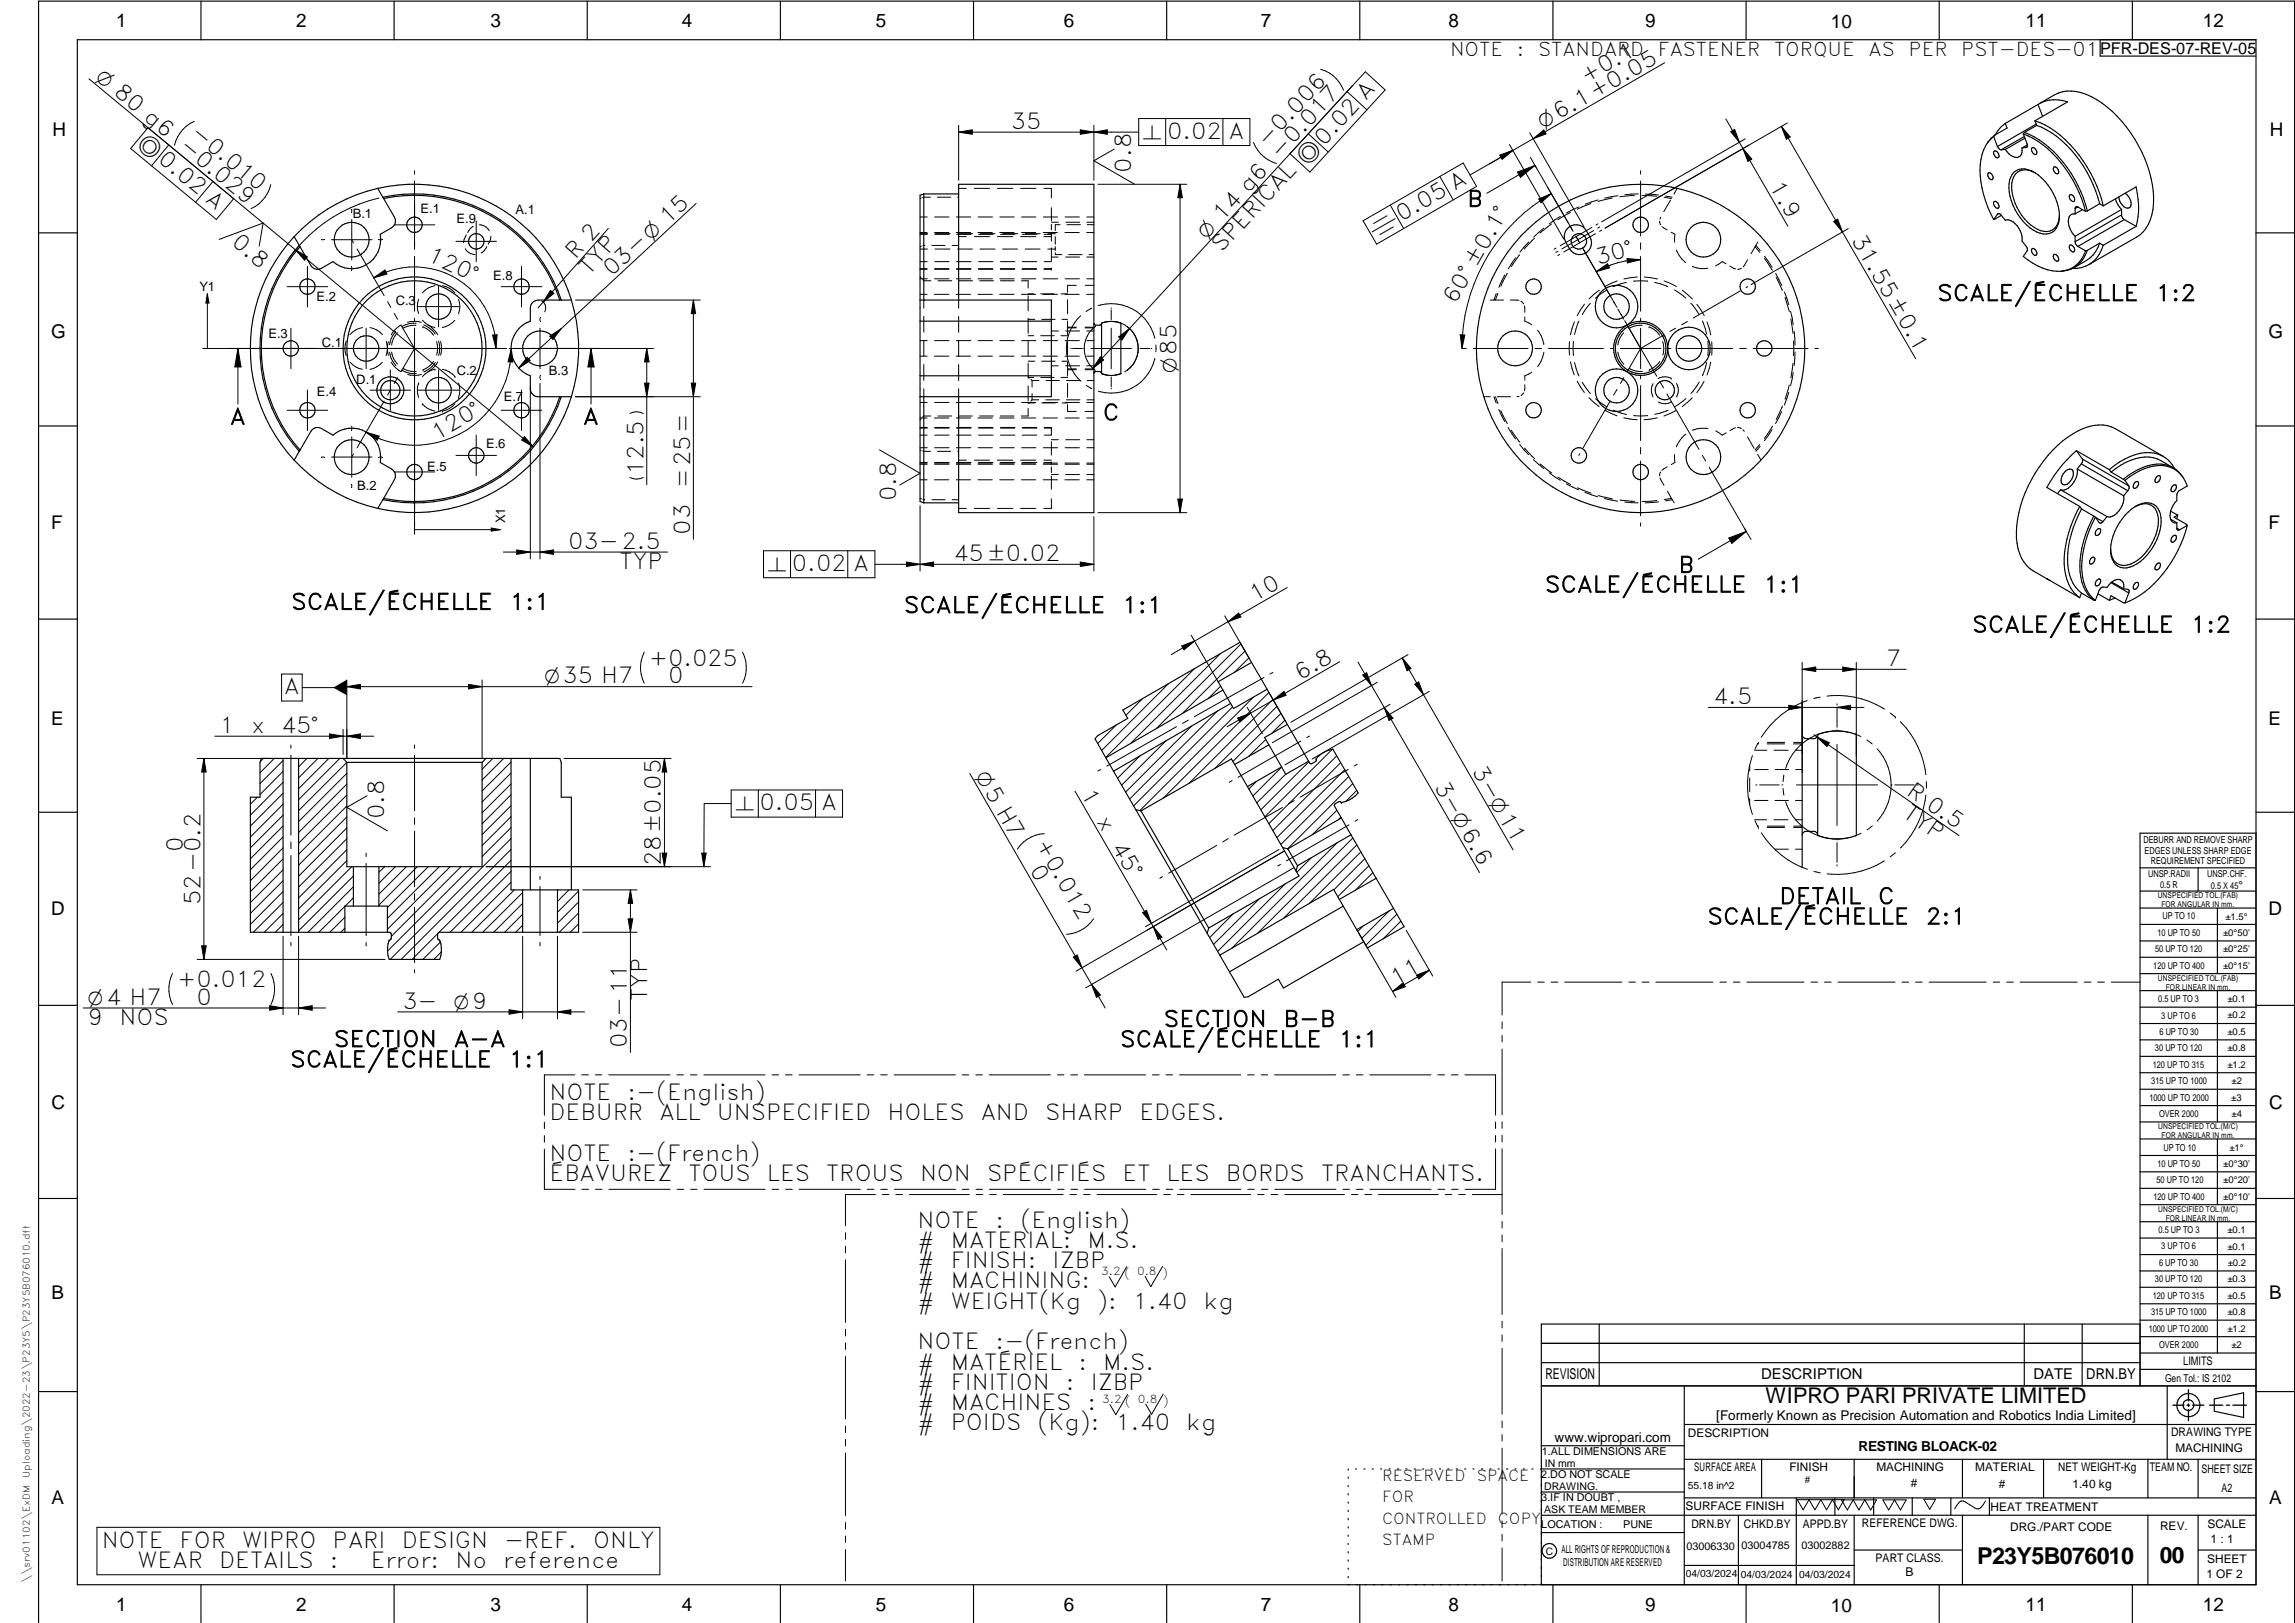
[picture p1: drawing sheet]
<svg xmlns="http://www.w3.org/2000/svg" width="594mm" height="420mm" viewBox="0 0 594 420" stroke-linecap="round" stroke-linejoin="round" font-family="sans-serif">
<defs><g id="words">
<text font-size="6" x="511.8" y="404.8">P23Y5B076010</text>
<text font-size="5.9" x="559.1" y="404.7">00</text>
<g font-size="5.7">
<text x="410.6" y="21.7" transform="rotate(-30 410.6 21.7)">+0.1</text>
<text x="49" y="34.9" transform="rotate(40 49 34.9)">-0.010</text>
<text x="261.7" y="33.3">35</text>
<text x="302.1" y="35.9">0.02 A</text>
<text x="46.1" y="38.4" transform="rotate(40 46.1 38.4)">-0.029</text>
<text x="327.9" y="38.4" transform="rotate(-47 327.9 38.4)">-0.006</text>
<text x="331.3" y="41.4" transform="rotate(-47 331.3 41.4)">-0.017</text>
<text x="292.8" y="44.7" transform="rotate(-90 292.8 44.7)">0.8</text>
<text x="379.8" y="53.5">B</text>
<text x="457.9" y="48.3" transform="rotate(60 457.9 48.3)">1.9</text>
<text x="362.8" y="57.4" transform="rotate(-30 362.8 57.4)">0.05 A</text>
<text x="59.6" y="63.2" transform="rotate(40 59.6 63.2)">0.8</text>
<text x="316.2" y="65.6" transform="rotate(-47 316.2 65.6)">SPERICAL a0.02 A</text>
<text x="479.1" y="62.1" transform="rotate(60 479.1 62.1)">31.55±0.1</text>
<text x="110.3" y="67.3" transform="rotate(25 110.3 67.3)">120°</text>
<text x="149" y="67.4" transform="rotate(-49 149 67.4)">R 2</text>
<text x="152.5" y="71.3" transform="rotate(-49 152.5 71.3)">TYP</text>
<text x="158.4" y="71.8" transform="rotate(-43 158.4 71.8)">03-O 15</text>
<text x="413.6" y="68.5" transform="rotate(-15 413.6 68.5)">30°</text>
<text x="501.5" y="77.9">SCALE/ÉCHELLE</text>
<text x="558" y="77.9">1:2</text>
<text x="376.8" y="78.9" transform="rotate(-60 376.8 78.9)">60°±0.1°</text>
<text x="59.6" y="109.9">A</text>
<text x="151" y="109.9">A</text>
<text x="285.5" y="108.8">C</text>
<text x="113.2" y="114.2" transform="rotate(-31 113.2 114.2)">120°</text>
<text x="166.5" y="123" transform="rotate(-90 166.5 123)">12.5</text>
<text x="178.6" y="126.3" transform="rotate(-90 178.6 126.3)">=25=</text>
<text x="232" y="129.7" transform="rotate(-90 232 129.7)">0.8</text>
<text x="147.1" y="142.1">03-2.5</text>
<text x="178.6" y="138.4" transform="rotate(-90 178.6 138.4)">03</text>
<text x="160.4" y="147.3">TYP</text>
<text x="205" y="147.8">0.02 A</text>
<text x="246.8" y="145.2">45±0.02</text>
<text x="434.5" y="148.3">B</text>
<text x="324.9" y="155.9" transform="rotate(-30 324.9 155.9)">10</text>
<text x="399.9" y="153.3">SCALE/ÉCHELLE</text>
<text x="456.5" y="153.3">1:1</text>
<text x="75.4" y="157.8">SCALE/ÉCHELLE</text>
<text x="131.9" y="157.8">1:1</text>
<text x="234" y="158.7">SCALE/ÉCHELLE</text>
<text x="290.5" y="158.7">1:1</text>
<text x="510.5" y="163.7">SCALE/ÉCHELLE</text>
<text x="567.1" y="163.7">1:2</text>
<text x="168" y="172.3">+0.025</text>
<text x="488.3" y="172.4">7</text>
<text x="73.6" y="179.7">A</text>
<text x="173" y="176.9">0</text>
<text x="336.5" y="176.2" transform="rotate(-30 336.5 176.2)">6.8</text>
<text x="443.4" y="182.3">4.5</text>
<text x="56.8" y="189.7">1</text>
<text x="65" y="189.7">x</text>
<text x="72.8" y="189.7">45°</text>
<text x="371.1" y="203.6" transform="rotate(60 371.1 203.6)">3-O6.6</text>
<text x="381" y="199.7" transform="rotate(60 381 199.7)">3-O11</text>
<text x="196.6" y="209.8">0.05 A</text>
<text x="279.7" y="205.5" transform="rotate(60 279.7 205.5)">1</text>
<text x="493.3" y="205.7" transform="rotate(35 493.3 205.7)">R 0.5</text>
<text x="99.4" y="212" transform="rotate(-90 99.4 212)">0.8</text>
<text x="283.8" y="212.5" transform="rotate(60 283.8 212.5)">x</text>
<text x="492.3" y="211.4" transform="rotate(35 492.3 211.4)">TYP</text>
<text x="47.4" y="220.6" transform="rotate(-90 47.4 220.6)">0</text>
<text x="267.9" y="218.6" transform="rotate(60 267.9 218.6)">+0.012</text>
<text x="287.6" y="219.2" transform="rotate(60 287.6 219.2)">45°</text>
<text x="171.1" y="224.2" transform="rotate(-90 171.1 224.2)">28±0.05</text>
<text x="266.4" y="225.2" transform="rotate(60 266.4 225.2)">0</text>
<text x="51.9" y="234.3" transform="rotate(-90 51.9 234.3)">52-0.2</text>
<text x="442" y="239.3">SCALE/ÉCHELLE</text>
<text x="460.6" y="234">DETAIL</text>
<text x="486.1" y="234">C</text>
<text x="498.5" y="239.3">2:1</text>
<text x="45.9" y="255.5">+0.012</text>
<text x="361.4" y="255.1" transform="rotate(-30 361.4 255.1)">11</text>
<text x="50.8" y="260.1">0</text>
<text x="104.2" y="261.1">3-</text>
<text x="167.5" y="259.1" transform="rotate(-90 167.5 259.1)">TYP</text>
<text x="22.8" y="265.3">9</text>
<text x="30.9" y="265.3">NOS</text>
<text x="301.2" y="265.8">SECTION</text>
<text x="332.3" y="265.8">B-B</text>
<text x="86.4" y="271">SECTION</text>
<text x="117.5" y="271">A-A</text>
<text x="162.3" y="271.2" transform="rotate(-90 162.3 271.2)">03-11</text>
<text x="289.9" y="271.1">SCALE/ÉCHELLE</text>
<text x="346.5" y="271.1">1:1</text>
<text x="75.1" y="276.3">SCALE/ÉCHELLE</text>
<text x="131.7" y="276.3">1:1</text>
<text x="142.2" y="284.8">NOTE</text>
<text x="162.4" y="284.8">:-(English)</text>
<text x="142.2" y="290.1">DEBURR</text>
<text x="170.7" y="290.1">ALL</text>
<text x="185.6" y="290.1">UNSPECIFIED</text>
<text x="229.7" y="290.1">HOLES</text>
<text x="253.9" y="290.1">AND</text>
<text x="270.6" y="290.1">SHARP</text>
<text x="294.9" y="290.1">EDGES.</text>
<text x="142.2" y="300.6">NOTE</text>
<text x="142.2" y="305.8">ÉBAVUREZ</text>
<text x="162.4" y="300.6">:-(French)</text>
<text x="178.2" y="305.8">TOUS</text>
<text x="198.5" y="305.8">LES</text>
<text x="213.9" y="305.8">TROUS</text>
<text x="238.1" y="305.8">NON</text>
<text x="255.5" y="305.8">SPÉCIFIÉS</text>
<text x="290.6" y="305.8">ET</text>
<text x="302" y="305.8">LES</text>
<text x="317.3" y="305.8">BORDS</text>
<text x="342" y="305.8">TRANCHANTS.</text>
<text x="237.5" y="317.8">NOTE</text>
<text x="257.7" y="317.8">:</text>
<text x="264.1" y="317.8">(English)</text>
<text x="237.5" y="323">#</text>
<text x="246.1" y="323">MATERIAL:</text>
<text x="281.5" y="323">M.S.</text>
<text x="237.5" y="328.3">#</text>
<text x="246.1" y="328.3">FINISH:</text>
<text x="272.5" y="328.3">IZBP</text>
<text x="237.5" y="333.5">#</text>
<text x="246.1" y="333.5">MACHINING:</text>
<text x="237.5" y="338.8">#</text>
<text x="246.1" y="338.8">WEIGHT(Kg</text>
<text x="284" y="338.8">):</text>
<text x="293.3" y="338.8">1.40</text>
<text x="311.6" y="338.8">kg</text>
<text x="237.5" y="349.3">NOTE</text>
<text x="257.7" y="349.3">:-(French)</text>
<text x="237.5" y="354.5">#</text>
<text x="237.5" y="359.8">#</text>
<text x="246.1" y="359.8">FINITION</text>
<text x="246.1" y="354.5">MATÉRIEL</text>
<text x="275.9" y="359.8">:</text>
<text x="279.2" y="354.5">:</text>
<text x="282.3" y="359.8">IZBP</text>
<text x="285.6" y="354.5">M.S.</text>
<text x="237.5" y="365">#</text>
<text x="246.1" y="365">MACHINES</text>
<text x="281.5" y="365">:</text>
<text x="237.5" y="370.3">#</text>
<text x="246.1" y="370.3">POIDS</text>
<text x="268.5" y="370.3">(Kg):</text>
<text x="288.8" y="370.3">1.40</text>
<text x="307.1" y="370.3">kg</text>
<text x="26.3" y="400.6">NOTE</text>
<text x="46.5" y="400.6">FOR</text>
<text x="62.7" y="400.6">WIPRO</text>
<text x="86.1" y="400.6">PARI</text>
<text x="104" y="400.6">DESIGN</text>
<text x="130.5" y="400.6">-REF.</text>
<text x="153.5" y="400.6">ONLY</text>
<text x="35.6" y="405.9">WEAR</text>
<text x="56.7" y="405.9">DETAILS</text>
<text x="85.4" y="405.9">:</text>
<text x="96" y="405.9">Error:</text>
<text x="117.9" y="405.9">No</text>
<text x="130.3" y="405.9">reference</text>
</g>
<text font-size="5.6" x="457" y="363.2">WIPRO PARI PRIVATE LIMITED</text>
<g font-size="5.4">
<text x="24.5" y="20.5" transform="rotate(40 24.5 20.5)">O 80 g6</text>
<text x="295.8" y="35.9">n</text>
<text x="399.4" y="33.4" transform="rotate(-30 399.4 33.4)">O6.1+0.05</text>
<text x="35.5" y="37.5" transform="rotate(40 35.5 37.5)">a0.02 A</text>
<text x="312.3" y="62.1" transform="rotate(-47 312.3 62.1)">O 14 g6</text>
<text x="355.8" y="61.5" transform="rotate(-30 355.8 61.5)">d</text>
<text x="304.6" y="96.5" transform="rotate(-90 304.6 96.5)">O85</text>
<text x="198.7" y="147.8">n</text>
<text x="140.9" y="176.9">O35 H7</text>
<text x="252.4" y="200.9" transform="rotate(60 252.4 200.9)">O5 H7</text>
<text x="190.4" y="209.8">n</text>
<text x="22.8" y="260.1">O4 H7</text>
<text x="117.5" y="261.1">O9</text>
</g>
<g font-size="4.9">
<text x="30" y="6.9">1</text>
<text x="76.7" y="6.9">2</text>
<text x="127" y="6.9">3</text>
<text x="176.5" y="6.9">4</text>
<text x="226.7" y="6.9">5</text>
<text x="275.4" y="6.9">6</text>
<text x="326.4" y="6.9">7</text>
<text x="375" y="6.9">8</text>
<text x="425.8" y="6.9">9</text>
<text x="473.9" y="7.3">10</text>
<text x="524.3" y="6.9">11</text>
<text x="570.2" y="6.9">12</text>
<text x="375.4" y="14.5">NOTE</text>
<text x="392.7" y="14.5">:</text>
<text x="398.2" y="14.5">STANDARD</text>
<text x="429.2" y="14.5">FASTENER</text>
<text x="459.2" y="14.5">TORQUE</text>
<text x="483.7" y="14.5">AS</text>
<text x="494.1" y="14.5">PER</text>
<text x="507.7" y="14.5">PST-DES-01</text>
<text x="13.6" y="35.1">H</text>
<text x="587.6" y="35.1">H</text>
<text x="13.2" y="87.5">G</text>
<text x="587.2" y="87.5">G</text>
<text x="13.2" y="137">F</text>
<text x="587.2" y="137">F</text>
<text x="13.2" y="187.6">E</text>
<text x="587.2" y="187.6">E</text>
<text x="13.2" y="237">D</text>
<text x="587.2" y="237">D</text>
<text x="13.4" y="287.1">C</text>
<text x="587.4" y="287.1">C</text>
<text x="13.4" y="336.2">B</text>
<text x="587.4" y="336.2">B</text>
<text x="13.4" y="389.3">A</text>
<text x="587.4" y="389.3">A</text>
<text x="30" y="416.9">1</text>
<text x="76.7" y="416.9">2</text>
<text x="127" y="416.9">3</text>
<text x="176.5" y="416.9">4</text>
<text x="226.7" y="416.9">5</text>
<text x="275.4" y="416.9">6</text>
<text x="326.4" y="416.9">7</text>
<text x="375" y="416.9">8</text>
<text x="425.8" y="416.9">9</text>
<text x="473.9" y="417.3">10</text>
<text x="524.3" y="416.9">11</text>
<text x="570.2" y="416.9">12</text>
</g>
<text font-size="4.2" x="543.6" y="14">PFR-DES-07-REV-05</text>
<g font-size="3.9">
<text x="400" y="357.1">REVISION</text>
<text x="455.9" y="357.1">DESCRIPTION</text>
<text x="526.4" y="357.1">DATE</text>
<text x="540" y="357.1">DRN.BY</text>
<text x="357.8" y="383.3">RESERVED</text>
<text x="382.3" y="383.3">SPACE</text>
<text x="357.8" y="388.9">FOR</text>
<text x="357.8" y="394.5">CONTROLLED</text>
<text x="387.8" y="394.5">COPY</text>
<text x="357.8" y="400">STAMP</text>
</g>
<text font-size="3.6" x="481.1" y="375.8">RESTING BLOACK-02</text>
<g font-size="3.5">
<text x="444.3" y="367.7">[Formerly Known as Precision Automation and Robotics India Limited]</text>
<text x="402.4" y="373.3">www.wipropari.com</text>
</g>
<g font-size="3.4">
<text x="91.3" y="56.3">B.1</text>
<text x="108.9" y="55.2">E.1</text>
<text x="118.1" y="57.8">E.9</text>
<text x="133.5" y="55.3">A.1</text>
<text x="51.6" y="75.2">Y1</text>
<text x="81.9" y="77.9">E.2</text>
<text x="127.7" y="72.6">E.8</text>
<text x="102.4" y="79">C.3</text>
<text x="69.5" y="87.6">E.3</text>
<text x="83.3" y="89.8">C.1</text>
<text x="92.2" y="99.4">D.1</text>
<text x="118.2" y="97">C.2</text>
<text x="142.1" y="97">B.3</text>
<text x="82" y="102.4">E.4</text>
<text x="130.4" y="103.8">E.7</text>
<text x="125.8" y="116">E.6</text>
<text x="110.6" y="121.9">E.5</text>
<text x="92.4" y="126.8">B.2</text>
<text x="130.8" y="135.4" transform="rotate(-90 130.8 135.4)">X1</text>
</g>
<g font-size="3.1">
<text x="565.1" y="353.5">LIMITS</text>
<text x="562" y="371.7">DRAWING TYPE</text>
<text x="436.9" y="372.1">DESCRIPTION</text>
<text x="563.1" y="375.9">MACHINING</text>
<text x="438.6" y="380.8">SURFACE AREA</text>
<text x="463.2" y="380.9">FINISH</text>
<text x="485.7" y="380.8">MACHINING</text>
<text x="511.3" y="380.9">MATERIAL</text>
<text x="532.8" y="380.7">NET WEIGHT-Kg</text>
<text x="556.5" y="380.7">TEAM NO.</text>
<text x="569.9" y="381.2">SHEET SIZE</text>
<text x="494.6" y="385.1">#</text>
<text x="517.4" y="385.3">#</text>
<text x="536.4" y="385.3">1.40 kg</text>
<text x="575" y="386.1">A2</text>
<text x="436.3" y="391">SURFACE FINISH</text>
<text x="437.8" y="395.5">DRN.BY</text>
<text x="451.4" y="395.4">CHKD.BY</text>
<text x="466.6" y="395.5">APPD.BY</text>
<text x="482" y="395.4">REFERENCE DWG.</text>
<text x="515.3" y="391.1">HEAT TREATMENT</text>
<text x="571.4" y="395.6">SCALE</text>
<text x="520.4" y="396.2">DRG./PART CODE</text>
<text x="559.2" y="396.1">REV.</text>
<text x="572.2" y="399.5">1 : 1</text>
<text x="485.5" y="404.3">PART CLASS.</text>
<text x="493.2" y="407.9">B</text>
<text x="571.4" y="404.7">SHEET</text>
<text x="571.2" y="408.4">1 OF 2</text>
</g>
<text font-size="3" x="579.5" y="230.1">°</text>
<g font-size="2.8">
<text x="285.1" y="330.1">3.2 ( 0.8 )</text>
<text x="560.4" y="357.7">Gen Tol.: IS 2102</text>
<text x="285.3" y="363.2">3.2 ( 0.8 )</text>
<text x="399.1" y="376.6">1.ALL DIMENSIONS ARE</text>
<text x="399" y="382.7">2.DO NOT SCALE</text>
<text x="399" y="388.7">3.IF IN DOUBT ,</text>
<text x="399" y="395.4">LOCATION :</text>
<text x="420.2" y="395.6">PUNE</text>
<text x="404.2" y="402">ALL RIGHTS OF REPRODUCTION &amp;</text>
<text x="436.5" y="401.2">03006330</text>
<text x="450.8" y="400.9">03004785</text>
<text x="466.3" y="401">03002882</text>
<text x="404.7" y="405.4">DISTRIBUTION ARE RESERVED</text>
</g>
<g font-size="2.7">
<text x="399.9" y="379.7">IN mm</text>
<text x="399.7" y="385.7">DRAWING.</text>
<text x="436.9" y="385.4">55.18 in^2</text>
<text x="399.7" y="391.8">ASK TEAM MEMBER</text>
<text x="400.1" y="402.5">C</text>
<text x="436.4" y="408.3">04/03/2024</text>
<text x="450.6" y="408.4">04/03/2024</text>
<text x="465.7" y="408.5">04/03/2024</text>
</g>
<g font-size="2.5">
<text x="554.9" y="218.3">DEBURR AND REMOVE SHARP</text>
<text x="555.2" y="221">EDGES UNLESS SHARP EDGE</text>
<text x="556.1" y="227.1">UNSP.RADII</text>
<text x="556.8" y="223.8">REQUIREMENT SPECIFIED</text>
<text x="571.4" y="226.9">UNSP.CHF.</text>
<text x="559.2" y="229.9">0.5 R</text>
<text x="572.3" y="230.1">0.5 X 45</text>
<text x="559.8" y="238">UP TO 10</text>
<text x="576.1" y="238.1">±1.5°</text>
<text x="558.5" y="242.2">10 UP TO 50</text>
<text x="575.5" y="242.3">±0°50'</text>
<text x="557.4" y="250.7">120 UP TO 400</text>
<text x="557.9" y="246.5">50 UP TO 120</text>
<text x="575.5" y="250.7">±0°15'</text>
<text x="575.5" y="246.5">±0°25'</text>
<text x="558.7" y="259.4">0.5 UP TO 3</text>
<text x="559.5" y="263.7">3 UP TO 6</text>
<text x="576.6" y="263.6">±0.2</text>
<text x="576.6" y="259.4">±0.1</text>
<text x="559" y="267.9">6 UP TO 30</text>
<text x="576.6" y="267.9">±0.5</text>
<text x="557.8" y="272.2">30 UP TO 120</text>
<text x="576.6" y="272.2">±0.8</text>
<text x="556.9" y="280.7">315 UP TO 1000</text>
<text x="557.3" y="276.4">120 UP TO 315</text>
<text x="576.6" y="276.4">±1.2</text>
<text x="577.7" y="280.7">±2</text>
<text x="556.4" y="284.9">1000 UP TO 2000</text>
<text x="577.6" y="284.9">±3</text>
<text x="558.9" y="289.2">OVER 2000</text>
<text x="577.7" y="289.3">±4</text>
<text x="560" y="297.9">UP TO 10</text>
<text x="577.1" y="297.9">±1°</text>
<text x="558.5" y="302.1">10 UP TO 50</text>
<text x="575.5" y="302.1">±0°30'</text>
<text x="557.4" y="310.6">120 UP TO 400</text>
<text x="558.2" y="306.3">50 UP TO 120</text>
<text x="575.5" y="310.6">±0°10'</text>
<text x="575.5" y="306.4">±0°20'</text>
<text x="558.8" y="319.2">0.5 UP TO 3</text>
<text x="559.4" y="323.4">3 UP TO 6</text>
<text x="576.6" y="319.2">±0.1</text>
<text x="576.6" y="323.5">±0.1</text>
<text x="558.9" y="327.7">6 UP TO 30</text>
<text x="576.7" y="327.7">±0.2</text>
<text x="557.8" y="332">30 UP TO 120</text>
<text x="576.6" y="332">±0.3</text>
<text x="556.8" y="340.5">315 UP TO 1000</text>
<text x="557.3" y="336.3">120 UP TO 315</text>
<text x="576.6" y="336.3">±0.5</text>
<text x="576.6" y="340.5">±0.8</text>
<text x="556.2" y="344.7">1000 UP TO 2000</text>
<text x="576.6" y="344.7">±1.2</text>
<text x="558.9" y="349">OVER 2000</text>
<text x="577.6" y="349">±2</text>
<text x="467.2" y="383.8">#</text>
</g>
<g font-size="2.4">
<text x="7.7" y="382.7" transform="rotate(-90 7.7 382.7)">Uploading\2022-23\P23Y5\P23Y5B076010.dft</text>
<text x="7.7" y="409.8" transform="rotate(-90 7.7 409.8)">\\srv01102\ExDM</text>
</g>
<g font-size="2.1">
<text x="558.5" y="232.4">UNSPECIFIED TOL.(FAB)</text>
<text x="559.5" y="234.7">FOR ANGULAR IN mm.</text>
<text x="558.6" y="253.9">UNSPECIFIED TOL.(FAB)</text>
<text x="560.7" y="256.3">FOR LINEAR IN mm.</text>
<text x="558.7" y="292.3">UNSPECIFIED TOL.(M/C)</text>
<text x="559.6" y="294.7">FOR ANGULAR IN mm.</text>
<text x="558.7" y="313.7">UNSPECIFIED TOL.(M/C)</text>
<text x="560.6" y="316.1">FOR LINEAR IN mm.</text>
</g>
</g></defs>
<g fill="none" stroke="#000" stroke-width=".3">
<path d="M20 10.3h564v400h-564zM52 .3v10M102 .3v10M152 .3v10M202 .3v10M252 .3v10M302 .3v10M352 .3v10M402 .3v10M452 .3v10M502 .3v10M543.6 10.3v4.2h40.4"/>
<path d="M552 .3v10M516.1 35.3a10.5 10.5 0 0 0-3.6 8.8 28.5 28.5 0 0 0 3.6 12.8M516.1 39.3l.1-.2a1.14 1.14 0 0 1 1.1 1.7 1.13 1.13 0 0 1-1.2-1.5zM516.1 35.3l1 2.6M516.4 35l-.3 .3M516.4 35l-2 2M517.1 37.9l.4 .6 .5 .3M519.1 32l-1 .8-1.6 2.1M519.1 38.7l-1.1 .1M519.1 32l.5 1.1-3.2 1.9M523.4 38.3a1.73 1.73 0 0 1-1.8 2.4 4.2 4.2 0 0 1-2.5-2M523.7 34.7a25.5 25.5 0 0 1 12.9 11.9l.8 1.6a28.6 28.6 0 0 1 2.5 6.5"/>
<path d="M523.7 34.7l1.1 2.9v.3l-.3 .3M524 35.3l-6 3.5M524 34.3l-.3 .4M524 34.3a26.9 26.9 0 0 1 13.9 13.7 29.2 29.2 0 0 1 2.4 6.6M524.2 35.8l-5.1 2.9M524.5 38.2l-1.1 .1M524.7 38.1l-.2 .1M524.8 37.5l-1.4 .8M526.1 38.2a1.12 1.12 0 0 1 .9 1.8 1.21 1.21 0 0 1-.9-1.8zM526.7 31.3a26.1 26.1 0 0 1 13.6 11.9l1.7 3.3a30.8 30.8 0 0 1 2.4 6.8M526.7 31.3l.5 1.2M527.1 32.1l-10 5.8"/>
<path d="M527.2 32.5l-3.2 1.8M527.2 32.5a25.8 25.8 0 0 1 13 12l.9 1.6a31.4 31.4 0 0 1 2.4 6.6M527.6 27.1l1.1 3M527.6 27.1a8.5 8.5 0 0 1 7.6-.7l-8.5 4.9M527.6 27.1l-8.5 4.9M527.9 26.8a14.3 14.3 0 0 1 7.1-3.2 15.3 15.3 0 0 1 10.5 4.1 33.9 33.9 0 0 1 12 23.6 11.6 11.6 0 0 1-3.5 9.4l-13.3 7.8M97.8 48.8a42.5 42.5 0 0 1 50.1 28.9M97.8 48.8l1.3 2.3M97.8 48.8a42.8 42.8 0 0 0-21.6 12.5M99.1 51.1l.2 .3M99.1 51.1a39.9 39.9 0 0 1 46.2 26.6M99.3 51.4l2.8 4.8a2.04 2.04 0 0 1-.7 2.8l-3 1.7a7.5 7.5 0 0 1-3.6 7.8 7.5 7.5 0 0 1-8.6-.8l-3 1.8a1.99 1.99 0 0 1-2.7-.8l-2.8-4.8"/>
<path d="M99.3 51.4a39.6 39.6 0 0 1 45.6 26.3M239.1 50.2h9.1M239.1 50.2l-.9 .3v79.3l.9 .4M239.1 50.2v27.5M405.6 59.3a3.1 3.1 0 0 1 5 .4 4.3 4.3 0 0 1 1.1 4.5 3.1 3.1 0 0 1-5.4 .2 4.3 4.3 0 0 1-1.1-4.5zM514.7 44.7a1.18 1.18 0 0 1 1.1 1.7 1.09 1.09 0 0 1-1.1-.5 1.09 1.09 0 0 1 0-1.2zM516.2 52.2a1.18 1.18 0 0 1 1.1 1.6 1.09 1.09 0 0 1-1-.5 1.09 1.09 0 0 1-.1-1.1zM517.1 55.5l-1 1.4M517.1 55.5l.2-.2 .5 .2 1.3 1.5a3.7 3.7 0 0 1 3.8 2.7 4.3 4.3 0 0 1 .5 2.7l1.1 1.3a1.14 1.14 0 0 1 .2 1.3l-1 1.4a13.5 13.5 0 0 0 11.4 3.6 7.3 7.3 0 0 0 5.2-5.2M517.3 55.3l-.2 .2M518.1 55.8l-2 1.1M521.3 44.6a4.3 4.3 0 0 1 5.5 .1 13.9 13.9 0 0 1 6.1 12.9 3.5 3.5 0 0 1-4.8 2.8 13.2 13.2 0 0 1-7.8-9.6 7 7 0 0 1 1-6.2z"/>
<path d="M526.7 44.7a3.8 3.8 0 0 0-5 .4 7.9 7.9 0 0 0-.1 7.5 11.4 11.4 0 0 0 7.5 7.3 3.4 3.4 0 0 0 3.9-3.2l.1-1M531.7 43.2a1.18 1.18 0 0 1 1.1 1.7 1.09 1.09 0 0 1-1.1-.5 1.09 1.09 0 0 1 0-1.2zM535.7 50.6l.1-.2a1.09 1.09 0 0 1 1.1 .6 1.09 1.09 0 0 1-.2 1.2h-.2a1.43 1.43 0 0 1-.8-1.6zM537.2 54v1.4M537.2 55.4a1.59 1.59 0 0 0-1.8 1.9l.5 2 1.3 1.9M537.9 53.6l-.7 .4M537.9 53.6l2 1.1M537.9 53.6h-.5l-.2 .4M539.1 54.3l-1.9 1.1M540.3 54.6l-.4 .1M543.5 52.7l-3.2 1.9M543.5 52.7l.9 .6"/>
<path d="M544.4 53.3l8.6-4.9 .2 1.6a18.6 18.6 0 0 1-.2 8.6M547.6 51.5a6.5 6.5 0 0 0 1.6 2.7M549.2 54.2l-12 7M549.2 54.2v1.4M549.2 55.6l.2 .7 .5 .6M549.2 55.6l-12 7M549.9 56.9l3.1 1.7M549.9 56.9l-12 6.9M550.1 50a2.83 2.83 0 0 1 1.2 3.7 1.74 1.74 0 0 1-2.3-1.1l-.5-1.6M553 58.6l-8.6 4.9M10 60.3h10M76.2 61.3a42.6 42.6 0 0 0 0 57.8"/>
<path d="M76.2 61.3l1.3 2.2M77.5 63.5a40 40 0 0 0 0 53.3M77.5 63.5l.2 .4M77.7 63.9a39.5 39.5 0 0 0 0 52.6M147.9 77.7a42.4 42.4 0 0 1 0 25M147.9 77.7h-8.6a2.03 2.03 0 0 0-2 2v3.4a7.5 7.5 0 0 0-5 7.1 7.5 7.5 0 0 0 5 7.1v3.4a2.03 2.03 0 0 0 2 2h8.6M238.2 77.7h34v25h-34M248.2 77.7v-30h35v85h-35v-30M526.1 64.3a1.12 1.12 0 0 1 .9 1.8 1.21 1.21 0 0 1-.9-1.8zM531.7 65.9a1.18 1.18 0 0 1 1.1 1.6 1.11 1.11 0 0 1-1.1-.5 1.11 1.11 0 0 1 0-1.1zM535.8 63.5a1.09 1.09 0 0 1 1.1 .6 1.09 1.09 0 0 1-.2 1.1 1.18 1.18 0 0 1-.9-1.7zM537.2 62.6l.2 .6 .5 .6"/>
<path d="M537.2 61.2v1.4M537.9 63.8l2 1.1M539.9 64.9a7.3 7.3 0 0 1-6.3 5.3M540.3 64.8l-.4 .1M543.5 62.9l-3.2 1.9M543.5 62.9l.9 .6M543.5 62.9a8.1 8.1 0 0 1-3.4 4.5l-3.2 1.9M544.4 63.5a7.8 7.8 0 0 1-7.9 6M584 60.3h10M238.2 83.1h34M238.2 97.3h34M285.2 83.7l-.6 .5-1.2-.1-.2-.4"/>
<path d="M285.2 96.7l-.3-.4-1.2-.1-.5 .2v.3M285.2 83.7a7.3 7.3 0 0 1 4.9 0v13a6.7 6.7 0 0 1-4.9 0zM10 110.3h10M76.2 119.1a42.4 42.4 0 0 0 21.6 12.5M77.5 116.8l-1.3 2.3M77.7 116.5l2.8-4.8a1.99 1.99 0 0 1 2.7-.8l3 1.7a7.5 7.5 0 0 1 8.6-.7 7.5 7.5 0 0 1 3.6 7.8l3 1.7a1.97 1.97 0 0 1 .7 2.8l-2.8 4.8M77.7 116.5l-.2 .3M144.9 102.7a39.7 39.7 0 0 1-45.6 26.3M145.3 102.7a40 40 0 0 1-46.2 26.7M147.9 102.7a42.5 42.5 0 0 1-50.1 28.9M239.1 102.7v27.5M537.5 116.7l1.5 2.1"/>
<path d="M537.5 116.7l8.5 4.9M537.5 116.7l-3.6 3.6-2.2 2.8-1.9 3.1 8.5 4.9M539 118.8l12 7a1.14 1.14 0 0 1-.2 1.2M539 118.8a1.14 1.14 0 0 1-.2 1.3M560 118.2l-12.4-7.2a10.1 10.1 0 0 0-9.6 .5 32.1 32.1 0 0 0-14.4 17.7 22.2 22.2 0 0 0-.8 14.1 8.6 8.6 0 0 0 3.6 4.5l11.9 6.9M584 110.3h10M99.1 129.4l-1.3 2.2M99.3 129l-.2 .4M239.1 130.2h9.1M533.4 126.8l12 6.9M533.4 126.8l-.8 1M534.5 122.2a1.25 1.25 0 0 1 2.1-.2 3 3 0 0 1-2.3 3.5 1.45 1.45 0 0 1-.5-2.3z"/>
<path d="M537.7 121.4l12 7M537.7 121.4a5.5 5.5 0 0 1-3.4 5.5l-.9-.1M538.3 131.1a28.7 28.7 0 0 0-3.8 16.3 10.3 10.3 0 0 0 3.8 7.3M538.3 131.1l.5 .6M538.8 120.1l12 6.9M538.8 120.1l-1.1 1.3M538.8 131.7l3.2 1.9M538.8 131.7a25.8 25.8 0 0 0-3.4 15.8 9.1 9.1 0 0 0 3.4 6M542 133.6a25.3 25.3 0 0 0-3.4 15.8 8.9 8.9 0 0 0 3.4 6M542 133.6l.4 .3M542.4 133.9a25.7 25.7 0 0 0-3.3 15.6 9.1 9.1 0 0 0 3.3 5.9M542.4 133.9l1 1.4a.64 .64 0 0 0 1-.3"/>
<path d="M542.5 133.9l1.9 1.1M542.9 137l.6-.2a1.09 1.09 0 0 1 .1 1.2 1.09 1.09 0 0 1-1 .6 1.04 1.04 0 0 1 .3-1.6zM545.4 133.7l-1 1.3M546 121.6l.5 .6M546.5 122.2l3.1 1.9M549.6 124.1l.5 .3M549.7 128.4a5.5 5.5 0 0 1-3.4 5.4l-.9-.1M550.1 133.4a7.1 7.1 0 0 1 6.7-3.1 4.3 4.3 0 0 1 2.6 4.8 14.2 14.2 0 0 1-7.2 11.4 3.8 3.8 0 0 1-3.9 .1 3.8 3.8 0 0 1-1.9-3.5 13.8 13.8 0 0 1 3.7-9.7zM550.1 124.4a13.6 13.6 0 0 1 10.9-3.7 7.3 7.3 0 0 1 5.2 5.1l-2.3 1.4a2.61 2.61 0 0 0-.4 2.4 5 5 0 0 0-1.6 5 1.31 1.31 0 0 0 1.6 .7M550.1 124.4l.9 1.4M550.8 127l-1.1 1.4M552.7 124.8l.6-.2a1.12 1.12 0 0 1-.9 1.8 1.07 1.07 0 0 1 .3-1.6z"/>
<path d="M552.7 131.1a3.8 3.8 0 0 1 5.2 .7 8.6 8.6 0 0 1-.3 7.7 11.7 11.7 0 0 1-6.9 6.8 3.4 3.4 0 0 1-4.3-3.2l-.1-.9M558.4 123.3l.5-.2 .2 .1a1.21 1.21 0 0 1-1.1 1.7 1.04 1.04 0 0 1 .4-1.6zM561.9 134.4l1.6 .9M561.9 132.3l1.8 1.1M562.5 125.7l.6-.2a1.05 1.05 0 0 1 .1 1.2 1.05 1.05 0 0 1-1 .6 .99 .99 0 0 1 .3-1.6zM562.5 138.8l.6-.2a1.09 1.09 0 0 1 .1 1.1 1.09 1.09 0 0 1-1 .6 1.04 1.04 0 0 1 .3-1.5zM562.5 121.1a11 11 0 0 0-7.3-2.8 15.3 15.3 0 0 0-8.7 3.9M562.9 121.3a8 8 0 0 0-10.2-3.6 19.5 19.5 0 0 0-6.7 3.9M563.5 136.7l.2 .5h.5M563.5 135.3v1.4M563.5 136.7l.7 .5M563.7 133.4l-.2 .9"/>
<path d="M563.7 133.4l-.9 .5 3.4 2.1M565 123.5a7.6 7.6 0 0 0-9.1-2.9 18.2 18.2 0 0 0-6.3 3.5M566.2 136a32.1 32.1 0 0 1-12.4 18.2l-3.7 1.9M566.2 136l-2 1.2M538.8 153.5l3.2 1.9M538.8 153.5l-.5 1.2M541.4 144.4l.5-.2 .3 .2a1.21 1.21 0 0 1-1.1 1.6 1.15 1.15 0 0 1 .3-1.6zM542 155.4h.4M542.9 150.1l.6-.2a1.09 1.09 0 0 1 .1 1.1 1.09 1.09 0 0 1-1 .6 1 1 0 0 1 .3-1.5zM543 153.7l3 1.7M546 155.4l.5-1.2 3.1 1.8 .5 .1M546.4 150.8l4.6 2.7"/>
<path d="M546.6 150.7l3.1 1.7M547.5 154.8l-1.5 .6M549.7 152.4a1.73 1.73 0 0 0-1.7-2.4 4.2 4.2 0 0 0-2.6 2.1l-1-.1-.6 .2-.4 .6-1 2.6M549.7 152.4l1.3 .3v.8M551 153.5l-.9 2.6M552.7 151l.6-.3a1.12 1.12 0 0 1-.9 1.8 1.07 1.07 0 0 1 .3-1.5zM558.4 146l.3-.2h.4a1.19 1.19 0 0 1-1.1 1.7 .99 .99 0 0 1 .4-1.5zM10 160.3h10M316.6 178.6l-30.3 17.6M324 171.5l-3-5.2-30.3 17.5 1.2 2.2-7.8 4.5-.6 .8 4.7 8.3M324 171.5l4 6.9M324 171.5l-8.7 5 3.3 5.6"/>
<path d="M328 178.4l-8.7 5-.7-1.3M328 178.4l10.7 18.7M584 160.3h10M73.3 196.3v45M77.3 196.3v45M88.8 196.3l1 1.1M89.8 197.4h35M89.8 197.4v27h35v-27M125.8 196.3l-1 1.1M132.3 196.3v34.1h17.5v10.9h-36l-.5 .6v1l.5 .5M137.3 196.3v34.1M288.2 199.6l24.3 42"/>
<path d="M318.6 182.1l-30.4 17.5M319.6 197.9l12.4 21.5M319.6 197.9l-.8-1.4-23.4 13.4M328.5 192.8l-8.9 5.1M331.8 198.5l-8.9 5.1M333.2 187.5l-5.8 3.4 4.4 7.6M338.7 197.1l-5.9 3.3-1-1.9M340.7 196.4a7.1 7.1 0 0 1 4.3-2.5l6.6 11.4a7.5 7.5 0 0 1-4.4 2.5M340.7 196.5v.5l-1.3 .7-.4-.2-.3-.4M340.7 196.4h.1M466.5 181.9v42.6M470.5 190.2a1.01 1.01 0 0 1-1 1h-2a1.01 1.01 0 0 1-1-1"/>
<path d="M470.5 190.1a14.2 14.2 0 0 1 10 0v26.2a14.2 14.2 0 0 1-10 0zM10 210.3h10M294 209.6l1.4 .3M295.4 209.9l17.5 30.3M332 219.4l1.4 .4M332 219.4l3.5 6.1M333.4 219.8l2.5 4.3M347.2 207.7h.1M347.2 207.7l-.4-.2-.3 .1-.9 .5-.2 .4 1.8 3.3M347.2 211.8l-13.8 8M347.2 211.8l2.5 4.3M349.7 216.1l-13.8 8"/>
<path d="M349.7 216.1l11 19.1M470.5 216.2a1.01 1.01 0 0 0-1-1h-2a1.01 1.01 0 0 0-1 1M584 215.7h-30v143.1M584 210.3h10M91.5 224.4v10.2M98.1 224.4v10.2M135.3 230.4v10.9M144.3 230.4v10.9M147.9 230.4v-24h-2.6v-9l-.4-1.1h-77.3l-.3 1.1v9h-2.5v34.9h36l.5 .6-.1 1.2-.4 .3M335.5 225.5l.7 1.3-23.3 13.4M335.9 224.1l-.4 1.4M346.7 232.8l4.5 7.9"/>
<path d="M346.7 232.8l-1.5-2.5-29.4 17M347.7 234.6l-29.4 17M356.2 227.4l-9.5 5.4M360.7 235.2l2.8 4.7-9.6 5.5-2.7-4.7M360.7 235.2l-9.5 5.5M554 224.7h30M554 230.7h30M554 235.1h30M554 239.3h30M569 224.7v6M574 235.1v17M100.3 241.3v-6.7h-11v6.7"/>
<path d="M100.7 243.4h.1M113.8 243.4h.1M113.8 243.4a7.3 7.3 0 0 1 0 5h-13.1a7.3 7.3 0 0 1 0-5M312.5 241.6l5.8 10M312.9 240.2l-.4 1.4M353 243.8l-20.8 12-1.3-2.3-7.8 4.5-1 .2-3.8-6.6M554 243.6h30M554 247.8h30M554 252.1h30M554 256.5h30M574 256.5v33.9M10 260.3h10"/>
<path d="M554 260.7h30M554 265h30M554 269.2h30M554 273.5h30M554 277.7h30M584 260.3h10M554 282h30M554 286.2h30M554 290.4h30M554 294.9h30M554 299.1h30M574 294.9v17"/>
<path d="M10 310.3h10M554 303.4h30M554 307.6h30M554 311.9h30M554 316.3h30M574 316.3v34M584 310.3h10M554 320.5h30M554 324.8h30M554 329h30M554 333.2h30M554 337.5h30"/>
<path d="M399 358.8h185M399 352.8h155M399 347.8h155M414 342.8v16M436 358.8v51.5M524 342.8v16M539 342.8v16M554 341.8h30M554 346h30M554 350.3h30M554 354.5h30M554 342.8h-155v67.5"/>
<path d="M561 358.8v19M10 360.3h10M399 374.3h37M436 368.8h148M436 377.8h148M456 377.8v10M480 377.8v10M508 377.8v10M529 377.8v10M556 377.8v10M569 377.8v10M573.2 362.2l7.6-1.6v6.3l-7.6-1.6z"/>
<path d="M584 360.3h10M349 380.3v.3M349 382.4v.3M349 384.6v.3M349 386.7v.3M349 388.8v.3M349 391v.3M349 393.1v.3M349 395.3v.3M349 397.4v.3M349 399.5v.3M350.9 380.3h.2"/>
<path d="M353.1 380.3h.2M355.2 380.3h.3M357.4 380.3h.3M359.6 380.3h.3M361.7 380.3h.3M363.9 380.3h.3M366.1 380.3h.3M368.3 380.3h.2M370.4 380.3h.3M372.6 380.3h.3M374.8 380.3h.3M376.9 380.3h.4"/>
<path d="M379.1 380.3h.3M381.3 380.3h.3M383.4 380.3h.4M385.6 380.3h.3M387.8 380.3h.3M390 380.3h.3M392.2 380.3h.3M394.3 380.3h.3M396.5 380.3h.3M398.7 380.3h37.3M399 386.2h37M399 396.7h37"/>
<path d="M436 387.8h148M450 392.3v18M465 387.8v22.5M475 387.8v4.5M480 392.3v18M485 387.8v4.5M495 387.8v4.5M505 387.8v4.5M508 392.3v18M515 387.8v4.5M556 392.3v18M569 392.3v18"/>
<path d="M584 392.3h-185M52 410.3v9.7M102 410.3v9.7M152 410.3v9.7M202 410.3v9.7M252 410.3v9.7M302 410.3v9.7M349 401.7v.3M349 403.8v.4M349 406v.3M349 408.1v.3M352 410.3v9.7"/>
<path d="M402 410.3v9.7M436 405.3h44M452 410.3v9.7M480 401.3h28M502 410.3v9.7M552 410.3v9.7M569 401.3h15M10 420v-419.7h584v419.7"/>
<circle cx="107.3" cy="58.2" r="2"/>
<circle cx="424.7" cy="58.2" r="2"/>
<circle cx="79.6" cy="74.2" r="2"/>
<circle cx="91" cy="62" r="4.5"/>
<circle cx="113.5" cy="79.4" r="3.3"/>
<circle cx="123.3" cy="62.5" r="2"/>
<circle cx="135" cy="74.2" r="1.99"/>
<circle cx="397" cy="74.2" r="1.99"/>
<circle cx="408.7" cy="62.5" r="2.01"/>
<circle cx="418.5" cy="79.4" r="3.3"/>
<circle cx="418.5" cy="79.4" r="5.5"/>
<circle cx="440.9" cy="62" r="4.5"/>
<circle cx="452.4" cy="74.2" r="1.99"/>
<circle cx="75.3" cy="90.2" r="2"/>
<circle cx="94.8" cy="90.2" r="3.3"/>
<circle cx="107.3" cy="90.2" r="17.5"/>
<circle cx="107.3" cy="90.2" r="18.5"/>
<circle cx="139.8" cy="90.2" r="4.5"/>
<circle cx="392.2" cy="90.2" r="4.5"/>
<circle cx="424.7" cy="90.2" r="42.5"/>
<circle cx="424.7" cy="90.2" r="7"/>
<circle cx="424.7" cy="90.2" r="6.5"/>
<circle cx="437.2" cy="90.2" r="5.5"/>
<circle cx="437.2" cy="90.2" r="3.3"/>
<circle cx="456.7" cy="90.2" r="2"/>
<circle cx="79.6" cy="106.2" r="1.99"/>
<circle cx="91" cy="118.4" r="4.5"/>
<circle cx="101" cy="101" r="2.5"/>
<circle cx="101" cy="101" r="3.5"/>
<circle cx="113.5" cy="101" r="3.3"/>
<circle cx="123.3" cy="117.9" r="1.99"/>
<circle cx="135" cy="106.2" r="2"/>
<circle cx="397" cy="106.2" r="1.99"/>
<circle cx="408.7" cy="117.9" r="2"/>
<circle cx="418.4" cy="101" r="3.3"/>
<circle cx="418.5" cy="101" r="5.5"/>
<circle cx="430.9" cy="101" r="2.5"/>
<circle cx="440.9" cy="118.3" r="4.5"/>
<circle cx="452.4" cy="106.2" r="1.99"/>
<circle cx="107.3" cy="122.2" r="1.99"/>
<circle cx="424.7" cy="122.2" r="2"/>
<circle cx="566.5" cy="363.8" r="2.99"/>
<circle cx="566.5" cy="363.7" r="1.41"/>
<circle cx="401.1" cy="401.5" r="1.9"/>
</g>
<path d="M566.5 359.7v3M562.5 363.8h2.9M566.1 363.8h.7M566.5 363.4v.7M566.5 364.9v2.8M567.6 363.8h2.9M572 363.8h3.4M576.3 363.8h.8M578 363.8h3.5" fill="none" stroke="#000" stroke-width=".34"/>
<g fill="none" stroke="#000" stroke-width=".26">
<path d="M341.9 17.9a8.8 8.8 0 0 1 5.9 5.5M353.4 18.6l5.2 4.7-19.5 21.2-5.2-4.7zM430.9 16.3l-45.4 26.2M23 20.4l115.1 95.3M38.3 33.1l22.2 18.3-4.5 5.4-22.2-18.4zM43.7 37.5l-4.5 5.4M50.3 31.4a9 9 0 0 0-5.1 6.2M248.2 34.2l3.5-.6v1.2zM248.2 34.2h46.6M248.2 32.4v14.3M279.6 33.6l3.6 .6-3.6 .6zM283.2 34.2l3.4-.6v1.2z"/>
<path d="M283.2 32.4v14.3M288.4 38.6l-5.2 3 10.5 6.1M294.8 30.7h28.7v7h-28.7zM301.7 30.7v7M316.6 30.7v7M324.5 36.9a9.1 9.1 0 0 0 5.9 5.4M338.7 34.6l5.1 4.8M348.7 23.7l5.2 4.7M350.1 22.2l-57.7 62.8M390.7 37.4l14.1 24.4M391.6 38.9l-2.8 2.3-.5-1M391.6 38.9l-2.7 2.3-.6-1"/>
<path d="M391.6 38.9l-11.1 6.4M391.6 38.9l-3.3 1.3M396 34.4l14.1 24.4M396.9 35.9l2.7-2.2 .6 1zM446.7 30.8l16.1 27.8M448 34.1l1-.6 1.3 3.3zM451.2 38.5l2.3 2.7-1 .6zM451.8 35.9l-37.2 21.5M461.1 32.7l2.3 2.8-1 .5zM461.1 32.7l34.8 60.2M462.7 31.8l-47.2 27.3 37.2-21.5M55.1 47l-4.5 5.4"/>
<path d="M70.1 47.8a9.1 9.1 0 0 1-5.1 6.2M91.1 54.2v.7M91.1 56.8v10.5M98.1 51.3a40.1 40.1 0 0 0-23.3 15.6M102.1 58.2h10.5M107.3 44.2v.9M107.3 46.9v17.7M122.5 58.6l-.7 .5-.7 1.1M123.3 57.2v10.5M124.1 58.2a2.84 2.84 0 0 1 2.6 1.5M157.5 59.1l-18.2 20.6M180.2 52.7l-45.9 42.6"/>
<path d="M238.2 56.2h1.8M238.5 51.3l-.3 .1M240.9 51.1h-2.1M241.9 56.2h3.8M242.6 51.1h3.5M247.6 56.2h3.7M247.9 51.1h.3M248.2 48.8h1.9M252.2 48.8h4M253.2 56.2h3.7M258.2 48.8h4M258.8 56.2h3.7"/>
<path d="M264.2 48.8h3.9M264.4 56.2h3.7M270.1 56.2h3.7M270.2 48.8h2v2.4M272.2 58.1v1.4M272.2 53.8v3.3M272.2 57.5h1.8M274.4 58.2h-1.2v1.5M275.7 56.2h3.7M275.9 57.5h3.6M276.2 58.2h3.4M281.3 56.2h1.9"/>
<path d="M281.3 57.5h1.9M281.4 58.2h1.8M284.2 47.7h23M305.5 47.7l.6 3.5h-1.2zM305.5 47.7v85M352.8 57.2l25.9-15 3.5 6.1-25.8 14.9zM359.9 53.1l3.4 6M372.7 45.7l3.5 6M392.8 44.5l4.5-1.7-3.7 3.1zM396.1 40.7l1.2 2.1M397.3 42.8l.5 .8M397.3 42.8l1.3 2.1"/>
<path d="M397.3 42.8l-12.4 7.2M398.3 51.5l3.3-1.4-2.7 2.4zM398.7 45.1l8.3 14.4M399.6 59.1l-2.6 2.3M400.7 48.6l5.2 9.1M401.6 50.1a46.1 46.1 0 0 0-23.1 40.1M401.6 58l-3 2.3M403.9 56l-2.8 2M406.4 58.6l.8 1.3M406.5 55l-3.2 1.9M408.6 53.6l-3.1 1.5M411.8 52.7l-3.5 1.4"/>
<path d="M412.1 58.9l-8.2 4.7M412.5 59.7l-8.2 4.7M413.6 58l-.5 .3M413.6 51.8l-3.3 1.1M414.1 58.8l-.5 .3M414.6 59.6l-.5 .3M417.4 51.3l-3.7 .9M418.8 50.7l-3.4 .6M423.1 50.6l-3.8 .3M424.1 50.2l-3.5 .2M424.7 44.2v.9M424.7 46.9v14.2"/>
<path d="M425.1 50.6l3.7 .2M425.9 50.2l3.5 .3M429.6 57.3l.3 .9M429.9 56.2l-.2 .5M430.2 58.7l1.3 .8M430.8 51.1l1.9 .3M431.2 50.8l1.7 .3M432.4 51.8l-1.7 3M434.2 48.8l-.9 1.4M474.7 57.3l1-.6 1.2 3.3zM478.4 59.2l-25.1 14.5M53.7 76.1l.4 2.3h-.8z"/>
<path d="M53.7 76.1v14.1M56.7 62l11.4-4.3-1 6M74.3 74.2h10.5M76.5 64.7l3 1.8-.7 .9zM79.6 69v10.5M83.2 62.1h.7M85.8 62.1h10.5M91.1 62.1l.4 .8M91.1 69.2v.7M92.4 64.5l7 12M96.7 71.9a21.1 21.1 0 0 1 31.7 18.3M96.7 71.9l2.9-2 .6 1.1z"/>
<path d="M98.2 62.1h.6M100.3 78.1l.9 1.5M107.3 66.4v14.2M108.3 79.4h10.5M108.4 77.5a5.3 5.3 0 0 0 0 3.7M112.6 74a5.2 5.2 0 0 0-3.3 1.8M113.5 74.1v10.5M114.5 74a5.6 5.6 0 0 1 3.3 1.8M118 62.5h10.5M118.7 77.5a5.3 5.3 0 0 1 0 3.7M120.4 64.4a2.93 2.93 0 0 0 2.6 1.5M120.7 60.8l-.6 1.2-.1 .8"/>
<path d="M126 63.8l-.7 1.2-.7 .5M127 61.3v.8l-.6 1.1M129.7 74.2h10.5M135 69v10.5M140.3 78a1.97 1.97 0 0 1 .7 2.7M142.5 75.2l.9 .7-2.8 2.3zM149 77.7h32.3M179.5 77.7l.6 3.5h-1.2zM179.5 77.7v61.9M238.2 60.2h1.8M238.2 76.2h1.8M238.2 72.2h1.8"/>
<path d="M238.2 64.5h1.9M238.2 60.5h1.9M238.2 67.7h1.8M238.2 60.7h1.8M238.2 69.6h1.8M238.2 69.7h1.8M238.2 71.7l.3 .3M238.5 63.8l-.3 .1M238.8 72.4l.3 .3h1.9M239.1 77.7v2.1M239.4 63.5l-.5 .1M241.2 63.5h3.4"/>
<path d="M241.9 60.2h3.7M241.9 76.2h3.7M241.9 72.2h3.8M241.9 69.6h3.8M241.9 69.7h3.8M242 67.7h3.7M242 60.7h3.7M242.1 64.5h3.8M242.1 60.5h3.8M242.8 72.7h3.6M246.5 63.5h1.7M247.5 60.2h3.7"/>
<path d="M247.5 76.2h3.7M247.6 72.2h3.7M247.6 69.6h3.7M247.6 69.7h3.7M247.6 67.7h3.8M247.6 60.7h3.8M247.9 64.5h3.8M247.9 60.5h3.8M248.2 77.7v2.1M248.2 61.3h1.9M248.2 72.7h3.5M252.2 61.3h4"/>
<path d="M253.1 60.2h3.8M253.1 76.2h3.8M253.2 72.2h3.7M253.3 69.6h3.7M253.3 69.7h3.7M253.3 67.7h3.7M253.3 60.7h3.7M253.6 72.7h3.6M253.7 64.5h3.8M253.7 60.5h3.9M258.2 61.3h4M258.8 60.2h3.7"/>
<path d="M258.8 76.2h3.7M258.8 72.2h3.7M258.9 69.6h3.8M258.9 69.7h3.8M259 72.7h3.5M259 67.7h3.7M259 60.7h3.7M259.5 64.5h3.9M259.6 60.5h3.8M264.2 61.3h3.9M264.4 60.2h3.7M264.4 76.2h3.7"/>
<path d="M264.4 72.7h1.7v1.9M264.4 72.2h3.7M264.6 69.6h3.7M264.6 69.7h3.7M264.6 67.7h3.8M264.6 60.7h3.8M265.4 64.5h3.8M265.4 60.5h3.9M266.1 76.1h1.5M266.1 76.6v3.8M269.4 76.1h3.5M270 60.2h3.7"/>
<path d="M270 76.2h3.7M270.1 72.2h3.7M270.2 61.3h2M270.2 69.6h2M270.2 69.7h2M270.3 67.7h1.9M270.3 60.7h1.9M271.2 64.5h2M271.3 60.5h1.9M272.2 69.6h.1M272.2 69.7h.1M272.2 64.2v3.4"/>
<path d="M272.2 69.4v.2M272.2 60.1v2.3M272.2 66.5h1.7M273.2 61.3v1.9M273.2 63.8v1.1M273.2 65.4v.5h1.7M274.7 76.1h1.6M275.7 60.2h3.7M275.7 76.2h3.7M275.7 72.2h3.7M275.8 66.5h3.6M276.3 77.6v3.6"/>
<path d="M276.6 65.9h3.5M278.6 73.9h-2.3v1.8M280.9 73.9h2.3M281.3 60.2h1.9M281.3 76.2h1.9M281.3 66.5h1.9M281.3 72.2h1.9M281.9 65.9h1.3M282.6 79.8l-1.5 .8M284.3 79.1a11.5 11.5 0 0 1 14.6 8.4M287.6 79.7v.1M385.7 77.7h3.5"/>
<path d="M387.3 76l-.6 1.7M387.7 75.9l-.6 1.8M389.5 71.2l-1.5 3.2M390.2 70.7l-1.7 3.4M391 77.7l2.2 .1M392.3 66.7l-1.9 2.9M393.4 66l-2.2 3M393.7 78l.7 .7M394.6 79.2l.1 1.7M395.7 62.7l-2.3 2.6M397.2 61.7l-2.6 2.7M402.8 64.2l-.5 .3"/>
<path d="M403.3 65.1l-.5 .2M403.7 65.9l-.4 .3M407.9 61l1 1.9M409.6 64.1l8.3 14.3M410.2 78.7l-1.9 3M411.7 78.5l-2.1 2.9M413 60.5l-8.2 4.7M413.2 70.3l2.9-2 .5 1zM414 75.1l-2.7 2.3M415.9 75.1l-2.9 2.1M417.7 78.1l.9 1.5M418.6 72.7l-3.1 1.5"/>
<path d="M421 73.1l-3.4 1.1M421.2 66.9l3.5 .3-3.4 .9zM423.8 71.7l-3.4 .5M424.7 62.9v1.7M424.7 66.4v14.2M424.7 67.2a23.5 23.5 0 0 0-11.5 3.1M425.6 71.7l3.4 .5M426.5 72.8h-3.6M428.3 73.1l3.5 1.1M430.8 72.7l3.2 1.5M432.6 60.1l1 .6-.1 2M433.4 75.1l3 2.1"/>
<path d="M434 64.7a7.4 7.4 0 0 0 2.3 3.2M435.5 75.1l2.6 2.3M437.7 78.5l2.1 2.9M438.1 69a7.1 7.1 0 0 0 4 .4M439.2 78.8l1.9 2.9M446.8 68.3l-1-.6-1.7 1.1M447.8 68.9l1.5 .7M450.4 75.4l-12.1 6.9M450.8 69.4l-1 .3M452.4 67.3l-1.2 1.8M452.4 74.2l-.4 .3M454.3 63.9l1.2 1.4"/>
<path d="M454.5 63.5l1.2 1.4M455 62.7l-1.7 3M456.7 66.9l2.1 3.1M456.8 66.3l1.9 2.9M459.6 70.8l1.6 3.1M459.8 71.8l1.6 3.4M461.9 75.6l1.1 3.3M462.1 77l1.1 3.6M52.5 90.2h78.6M61.6 90.2l.8 4.8h-1.6zM61.6 90.2v14.4M75.3 85v10.5"/>
<path d="M89.6 88.3a5.3 5.3 0 0 0 0 3.7M90.6 93.7a5.2 5.2 0 0 0 3.2 1.9M93.8 84.8a5.4 5.4 0 0 0-3.2 1.8M94.8 85v10.5M95.8 84.8a5.6 5.6 0 0 1 3.2 1.9M99 93.8a5.8 5.8 0 0 1-3.2 1.8M100 88.3l.3 1.9M100.3 90.2l-.4 1.9M100.3 90.2l.2 1.8M100.5 88.4l-.2 1.8M100.8 91.2a6.1 6.1 0 0 0 1.7 3.4M101 95.8v10.5"/>
<path d="M101.4 91.1a5.4 5.4 0 0 0 1.5 3.2M102.1 81.2l.8 1.4M102.5 85.8a6.4 6.4 0 0 0-1.7 3.4M102.9 86.1a5.3 5.3 0 0 0-1.5 3.2M102.9 97.8l-.8 1.5M103.8 84.2a7.2 7.2 0 0 0-2.5 2.5M103.8 84.2l3.5 6-3.5 6a6.4 6.4 0 0 1-2.5-2.5M104 95.8h.1M104 95.8a6.2 6.2 0 0 0 3.8 .9M104.3 95.4a5.5 5.5 0 0 0 3.4 .8M107.3 85v53.3M107.3 83.2l1.7 .2"/>
<path d="M107.3 82.4v.8M107.3 83.2l-1.8 .2M107.7 84.2a6.1 6.1 0 0 0-3.4 .8M107.7 83.7a6.1 6.1 0 0 0-3.7 .8M108.4 99.1a5.4 5.4 0 0 0 0 3.8M108.4 99.1h.1M109.1 96.9a6.3 6.3 0 0 1-3.6 0M109.3 82.9l1.5 1.2M109.5 84.6h.1M109.5 95.8h.1M109.5 84.6a5.9 5.9 0 0 1 2.7 2.2M109.7 84.1a6.8 6.8 0 0 1 2.9 2.4"/>
<path d="M110.8 84.1l1.8 .7M110.8 84.2a7.2 7.2 0 0 1 2.5 2.5M112.2 93.6a5.6 5.6 0 0 1-2.7 2.2M112.6 95.6a5.5 5.5 0 0 0-3.3 1.9M112.6 95.6h.1M112.7 93.9a6 6 0 0 1-3 2.4M113 88.4a6.1 6.1 0 0 1 0 3.5M113.3 93.7a6.4 6.4 0 0 1-2.5 2.5M113.5 95.8v10.5M113.5 88.3a6.3 6.3 0 0 1 0 3.8M114 88.4a6.3 6.3 0 0 1 0 3.5M114.5 95.6a5.9 5.9 0 0 1 3.3 1.9"/>
<path d="M117.7 82.9a5.8 5.8 0 0 1-3.2 1.9M117.8 97.5h.1M118.7 99.1a5.4 5.4 0 0 1 0 3.8M127.5 86.7h1.2l-.3 3.5zM131.9 90.2h.8M132.4 90.2l.3 3.5-1.2-.1zM132.4 90.2a25.1 25.1 0 0 1-37.7 21.7M132.8 90.2h36.4M136.5 92.5l.7 .8-2.9 2zM139.8 99.2v45.5M139.8 82.4v.7M139.8 85v10.5"/>
<path d="M139.8 97.3v.7M142.3 87l3-1.9-2.2 2.8zM153 90.2v14.4M153 90.2l.8 4.8h-1.6zM166.8 99.2h1.2l-.6 3.5zM167.4 90.2l.6 3.5h-1.2zM167.4 90.2v35.3M178.9 99.2h1.2l-.6 3.5zM238.2 92.2h1.8M238.2 88.2h1.8M239.1 81.9v4.1M239.1 88.1v4.1"/>
<path d="M239.1 94.4v4.1M241.9 92.2h3.7M241.9 88.2h3.8M247.5 92.2h3.7M247.6 88.2h3.7M248.2 81.9v4.1M248.2 88.1v4.2M248.2 94.4v4.1M253.1 92.2h3.8M253.2 88.2h3.7M258.8 92.2h3.7M258.8 88.2h3.7"/>
<path d="M264.4 92.2h3.7M264.4 88.2h3.7M266.1 82.7h1.8M266.1 93.5h1.8M266.1 97.7h1.5M266.1 86.9h1.5M266.1 82.4v3.9M266.1 88.3v3.8M266.1 94.1v3.8M266.1 99.9v3.9M266.1 97.5l.4 .4M266.9 98.2l.3 .3"/>
<path d="M267.2 98.5h1.7M267.2 98.5v1.7M269.4 97.7h3.5M269.4 86.9h3.5M269.7 82.7h3.4M269.7 93.5h3.4M270 92.2h3.7M270.1 88.2h3.7M270.8 98.5h3.5M272.2 85.7h1.8M272.2 94.7h1.7M274.7 97.7h1.6"/>
<path d="M274.7 86.9h1.6M274.9 82.7h1.4M274.9 93.5h1.4M275.7 92.2h3.7M275.7 88.2h3.7M275.8 94.7h3.6M275.9 85.7h3.6M276.1 98.5h3.5M276.3 95.5h2.3M276.3 84.7h2.3M276.3 83.1v3.5M276.3 88.4v3.5"/>
<path d="M276.3 93.7v3.7M276.3 99.2v3.7M276.3 84.9h2.3M276.3 95.7h2.3M277.1 90.2h.2M277.7 90.2h2.5M279.7 81.7a11.5 11.5 0 0 0 .1 17M280.5 90.2h.2M280.7 90.2a7.1 7.1 0 0 0 2.8 5.7M280.9 84.9h2.3M280.9 95.7h2.3M280.9 95.5h2.3"/>
<path d="M280.9 84.7h2.3M281.2 99.8l1.5 .8M281.3 92.2h1.9M281.3 94.7h1.9M281.3 88.2h1.9M281.3 85.7h1.9M281.4 98.5h1.8M282.4 90.2h10.5M283.5 84.5a7.1 7.1 0 0 0-2.8 5.7M284.9 92.4l.8 .8-2.8 2.1zM285.2 96.7l1.6 .4M286.7 83.3l-1.6 .4"/>
<path d="M287.6 80.2v2.5M287.6 83.1v.1M287.6 85v10.5M287.6 97.2v.1M287.6 97.7v2.5M288.5 83.3l1.7 .4M289.6 87.2l2.8-2.2-2 3zM290 83.6a6.9 6.9 0 0 1 4.6 6.6M290.2 96.7l-1.6 .4M291.8 84.5a6.4 6.4 0 0 1 2.5 3.6M292.4 85l-9.5 10.3M294.5 89.1a7.1 7.1 0 0 1-3.4 7.2"/>
<path d="M294.6 90.2h.2M294.6 90.2a6.9 6.9 0 0 1-2.8 5.6M295.1 90.2h2.5M298 90.2h.1M299 92.8a11.5 11.5 0 0 1-14.7 8.5M299.2 89.3v1.7M378 86.7h1.2l-.7 3.5zM378.7 90.2h.9M381.4 90.2h14.2M394.7 82v1.1l1.8 1M394.7 99.6l-.1 1.6M396.5 96.4l-1.8 .9v1.1"/>
<path d="M397.4 90.2h1.7M398 85.5a7.3 7.3 0 0 1 1.6 3.7M399.6 91.3v.1a7.5 7.5 0 0 1-1.6 3.5M400.8 90.2h14.3M406.3 88.4v3.5M406.5 93.7l1 3.3M407.3 88.4v3.6M407.5 83.3l-1 3.4M407.6 93.9l1.1 3.4M408.3 98.7l1.8 2.9M408.7 83.1l-1.1 3.5M409.6 99l2.1 2.9"/>
<path d="M416.8 90.2h.9M418.8 80l1.5 2.6M418.8 91.1a5.4 5.4 0 0 0 1.5 3.2M419.4 90.2h10.5M420.3 86.1a5.3 5.3 0 0 0-1.5 3.2M420.3 97.8l-.8 1.5M420.6 83l8.3 14.4M421.2 84.2l3.5 6M421.8 95.4a5.5 5.5 0 0 0 3.3 .8M424.7 82.4v.8M424.7 85v10.5M424.7 90.2l-3.5 6"/>
<path d="M424.7 97.2v.8M424.7 99.8v14.2M425.1 84.2a5.9 5.9 0 0 0-3.4 .8M426.9 84.6h.1M426.9 95.8h.1M426.9 84.6a5.4 5.4 0 0 1 2.7 2.2M427.9 99.3a3.6 3.6 0 0 0 0 3.5M429.6 93.6a5.6 5.6 0 0 1-2.7 2.2M429.8 98.9l.8 1.5M430.4 88.4a5.6 5.6 0 0 1 0 3.5M430.7 86.7l-6 3.5M431.7 90.2h.8"/>
<path d="M432.6 97.9a3.6 3.6 0 0 0-3.4 .1M432.6 97.9h.1M433.7 85l-1.4 .8M434 99.3a3.3 3.3 0 0 1 0 3.4M434.3 90.2h14.2M436.8 83.2l-1.5 .9M439.8 98.9l-2.1 3M440.7 83.1l1.1 3.4M441.1 98.7l-1.9 2.9M441.8 93.9l-1.1 3.4M441.9 83.4l.9 3.3M442.1 88.3v3.7"/>
<path d="M442.8 93.7l-.9 3.4M443.1 88.5v3.4M450.3 90.2h1.7M453.8 90.2h14.2M463.2 99.7l-1.1 3.6M463.5 80.6l.7 3.4M463.6 82.6l.5 3.7M464.1 94l-.5 3.8M464.2 96.4l-.7 3.4M464.3 88.3v3.8M464.4 85.8l.2 3.5M464.6 91.1l-.2 3.5"/>
<path d="M469.8 90.2h.9M74.3 106.2h10.5M79.6 101v10.5M83.2 118.3h.7M85.8 118.3h10.5M91.1 113.1v10.5M91.1 110.3v.1M91.1 110.5v.7M91.5 117.5l-.4 .8M94.7 111.9l3.5 1-.5 1.1zM95.8 101h10.5M98.2 118.3h.6"/>
<path d="M99.4 103.8l-7 12.1M101.2 100.8l-.9 1.5M108.3 101h10.5M109.3 104.6h.1M109.3 104.6a5.2 5.2 0 0 0 3.3 1.8M114.5 106.4h.1M117.8 104.6a5.5 5.5 0 0 1-3.3 1.8M118 117.9h10.5M118.7 102.9h.1M123.3 112.6v10.5M129.7 106.2h10.5M135 101v10.5"/>
<path d="M135.8 113l2.3 2.7-3.1-1.8zM137.3 100v44.7M149 102.7h32.3M163.1 107a3.8 3.8 0 0 1 3.4 0M227.7 116.5l10.5 6-5.3 3.1M238.2 108.2h1.8M238.2 119.9h1.8M238.2 104.2h1.8M238.2 115.9h1.8M238.2 119.7h1.8M238.2 110.7h1.8M238.2 112.6h1.8"/>
<path d="M238.2 110.8h1.8M238.2 116.5l.3 .1M238.5 108.4l-.3 .3M238.8 116.8h2.1M239.1 100.6v2.1M240.9 107.7h-1.8l-.3 .3M241.9 108.2h3.7M241.9 119.9h3.7M241.9 104.2h3.8M241.9 115.9h3.8M242 119.7h3.7M242 110.7h3.7"/>
<path d="M242 112.6h3.7M242 110.8h3.7M242.6 116.8h3.5M242.8 107.7h3.5M247.5 108.2h3.7M247.5 119.9h3.7M247.6 104.2h3.7M247.6 115.9h3.7M247.6 119.7h3.8M247.6 110.7h3.8M247.6 112.6h3.8M247.6 110.8h3.8"/>
<path d="M247.9 116.8h.3M248.2 100.7v2M248.2 119.1h1.9M248.2 107.7h3.5M252.2 119.1h4M253.1 108.2h3.8M253.1 119.9h3.8M253.2 104.2h3.7M253.2 115.9h3.7M253.3 119.7h3.7M253.3 110.7h3.7M253.3 112.6h3.7"/>
<path d="M253.3 110.8h3.7M253.6 107.7h3.5M258.2 119.1h4M258.8 108.2h3.7M258.8 119.9h3.7M258.8 104.2h3.7M258.8 115.9h3.7M258.9 107.7h3.6M259 119.7h3.7M259 110.7h3.7M259 112.6h3.7M259 110.8h3.7"/>
<path d="M264.2 119.1h3.9M264.4 108.2h3.7M264.4 119.9h3.7M264.4 104.2h3.7M264.4 115.9h3.7M264.6 119.7h3.8M264.6 110.7h3.8M264.6 112.6h3.8M264.6 110.8h3.8M266.1 104.3h1.8M266.1 105.7v2h-1.7M266.4 104.2l-.3 .3"/>
<path d="M267.2 103.5h1.7M267.2 103.5l-.4 .3M267.2 101.9v1.6M269.7 104.3h3.4M270 108.2h3.7M270 119.9h3.7M270.1 104.2h3.7M270.1 115.9h3.7M270.2 119.1h2M270.3 119.7h1.9M270.3 110.7h1.9M270.3 110.8h1.9v1.8"/>
<path d="M270.3 112.6h1.9M270.7 103.5h3.5M272.2 110.7h.1M272.2 110.8h.1M272.2 113.8h1.8M272.2 114.3v3.5M272.2 119.6v.6M274.9 104.3h1.4M275.7 108.2h3.7M275.7 119.9h3.7M275.7 104.2h3.7M275.7 115.9h3.7"/>
<path d="M275.9 113.8h3.6M276 103.5h3.6M276.3 104.7v1.8h2.3M280.9 106.5h2.3M281.3 108.2h1.9M281.3 119.9h1.9M281.3 104.2h1.9M281.3 115.9h1.9M281.3 113.8h1.9M281.4 103.5h1.8M287.6 100.5v.2M384.1 102.7h1.7"/>
<path d="M386.7 102.7l.6 1.6M387.1 102.7l.7 1.8M387.6 102.7h3.4M388 106l1.5 3.1M388.5 106.3l1.7 3.4M390.4 110.7l1.9 2.9M391.2 111.4l2.2 3.1M393.2 102.6l-.5 .1M393.4 115.1l2.3 2.6M394.4 101.7l-.7 .7M394.6 116l2.6 2.7M397 119l2.6 2.3"/>
<path d="M408.9 117.5l-.2 .4M411.3 103l2.6 2.2M413 103.2l3 2.1M415.5 106.2l3.1 1.5M416.8 103.8l-7 12.1M417.6 106.2l3.4 1.1M418.6 100.8l-.9 1.5M420.3 108.2l3.5 .5M422.9 107.6h3.6M424.7 115.8v1.7M424.7 119.3v14.2M429 108.2l-3.4 .5"/>
<path d="M429.3 104.1a3.4 3.4 0 0 0 3.4 0M431.5 102l8.3 14.3M431.8 106.2l-3.4 1.1M433.5 117.7l.1 2-1 .6M433.9 106.3l-3.2 1.4M436.4 112.4a6.6 6.6 0 0 0-2.4 3.3M436.4 103.2l-2.9 2.1M438.1 103l-2.7 2.3M440.7 117.9l.8 1.5M442.1 111a7.6 7.6 0 0 0-4 .4M444.1 111.5l1.7 1.1 1-.5M449.2 110.7l-1.4 .8"/>
<path d="M449.8 110.7l1 .2M451.2 111.3l.3 .4M452.4 113.1l1.7 3M455 117.6l.8 1.5M455.5 115.1l-1.2 1.4M455.6 115.5l-1.1 1.3M458.7 111.2l-2 2.9M458.8 110.3l-2.1 3.2M461.2 106.6l-1.6 3M461.4 105.2l-1.6 3.4M463 101.6l-1.1 3.3M91.1 125.5v.7"/>
<path d="M102.1 122.2h10.5M107.3 137.1h22.2M127.2 136.7l2.3 .4-2.3 .4zM163.1 123.6a3.8 3.8 0 0 0 3.4 0M238.2 124.2h1.8M238.2 120.2h1.8M238.2 130.9v16.9M238.2 129l.3 .1M238.9 129.2l.5 .2M241.2 129.4h3.4M241.9 124.2h3.7M241.9 120.2h3.8"/>
<path d="M246.5 129.4h1.7M247.5 124.2h3.7M247.6 120.2h3.7M248.2 131.6h1.9M252.2 131.6h4M253.1 124.2h3.8M253.2 120.2h3.7M258.2 131.6h4M258.8 124.2h3.7M258.8 120.2h3.7M264.2 131.6h3.9M264.4 124.2h3.7"/>
<path d="M264.4 120.2h3.7M270 124.2h3.7M270.1 120.2h3.7M272.2 120.9v1.4M272.2 123.3v3.3M272.2 129.1v2.5h-2M272.2 122.9h1.7M275.7 124.2h3.7M275.7 120.2h3.7M275.8 122.9h3.6M281.3 124.2h1.9M281.3 122.9h1.9"/>
<path d="M281.3 120.2h1.9M283.2 133.7v14.1M284.2 132.7h23M304.9 129.2h1.2l-.6 3.5zM398.7 120.1l3 2.3M401 122.4l2.9 1.9M403.3 123.5l3.3 1.9M405.5 125.3l3.1 1.5M408.3 126.3l3.6 1.4M410.3 127.5l3.3 1.1M413.7 128.3l3.7 .9M415.3 129.1l3.5 .7"/>
<path d="M419.3 129.5l3.8 .3M420.6 130l3.4 .2M424.7 135.3v.9M428.9 129.6l-3.8 .2M429.3 129.9l-3.4 .3M429.7 123.7l1 1.9M429.8 122.2l-.2 .9M431.6 120.9l-1.4 .9M431.6 127.2l1.8 3M432.7 129l-1.9 .3M432.9 129.4l-1.8 .3M442.4 120.9l8.3 14.4"/>
<path d="M447.5 139.3l4.5-1.7-3.7 3.1zM450.8 135.5l1.2 2.1M451.6 136.9l.4 .7M452 137.6l-12.4 7.2M452 137.6l1.3 2.1M130.3 142.9h42.5M133.8 142.4l3.5 .5-3.5 .6zM139.8 142.9l3.5-.5v1.1zM197.6 142.6h28.9v7h-28.9zM204.6 142.6v7M219.4 142.6v7M226.5 146.1h56.7"/>
<path d="M234.6 145.5l3.6 .6-3.6 .5zM238.2 146.1l3.5-.6v1.1zM279.6 145.5l3.6 .6-3.6 .5zM317 159.4l6.5 11.2M333.2 152.1l-30 17.4M72.9 174.5h5.3v7h-5.3zM78.2 178h11.6M89.8 176v20.3M89.8 177.8h104.9M89.8 177.8l3.5-.6v1.2zM121.3 177.2l3.5 .6-3.5 .6zM124.8 176v20.3"/>
<path d="M166.7 168.8a9 9 0 0 0 0 8.1M192.2 168.8a9 9 0 0 1 0 8.1M302.5 177l-17.3 17.3M305.9 167.2l3.3-1.3-2.7 2.3zM308.3 164.5l7.1 12.2M309.2 173.1l-23 23M315.9 169.2l-23.3 23.3M316 177.6l-3.3 3.3M317.9 161l2.7-2.3 .6 1zM321.2 166.7l-21.9 21.9M322.3 168.5l-16.3 16.2M323.3 170.3l-3.7 3.7"/>
<path d="M327.2 175.4l-18 10.1M328.5 179.3l-27.4 27.3M328.7 179.7l4 6.9M329.5 174.1l-.7 .4M346.8 171.3l-29.1 16.8M351.5 171.4l31.5 54.5M352.8 174.8l1-.6 1.2 3.3zM356.5 176.6l-27.2 15.7M363 170.3l2.2 2.8-1 .6zM363 170.3l28.7 49.7M364.5 169.5l-30.4 17.5M366.2 177.1l1-.6 1.3 3.4z"/>
<path d="M370 179l-30.4 17.5M466.5 173.3l3.5-.6v1.1zM466.5 171.5v28.5M466.5 173.3h26.9M477 172.7l3.5 .6-3.5 .5zM480.5 171.5v24.3M51 196.3h18.4M52.8 196.3l.6 3.6h-1.2zM52.8 196.3v52.1M55.6 190.6h41.2M68.1 196.3l-.7 .8M71 196.3l-3.7 3.8"/>
<path d="M73.3 196.9l-6 6M73.3 199.7l-6 6M75.3 192.9v.8M75.3 195.5v20.7M79.5 196.3l-2.2 2.2M82.3 196.3l-5 5.1M85.1 196.3l-7.8 7.9M85.3 190l3.5 .6-3.5 .6zM88 196.3l-10.7 10.7M88.8 188.8v6.5M89.8 197.4l-12.5 12.4M89.8 190.6l3.5-.6v1.2z"/>
<path d="M107.3 192.9v.8M107.3 195.5v14.4M127.5 196.3l-2.7 2.8M130.4 196.3l-5.6 5.6M132.3 197.3l-7.5 7.5M146 196.3h27.7M172 196.3v28.1M172 196.3l.6 3.6h-1.2zM284.9 199.2l-.7 .4M288.4 199.5l-.1 .2M289 187.7l-4.9 4.8M295.1 195.7l-5.8 5.8"/>
<path d="M295.8 180.8l-4.3 4.4M301.8 191.8l-11.4 11.4M304.5 188.1l-18 10.2M307.6 186.4l-1.5 .9M308.5 188l-17.1 17.1M315.2 184.1l-22.8 22.7M319.1 183l-25.7 25.6M320.4 185.9l3.3-1.3-2.7 2.3zM322.8 183.1l4 6.9M324.5 180.5l-29.4 29.3M327.7 191.4l-4.5 4.4M329.5 181.1l-21.7 21.7"/>
<path d="M329.6 181.2l2.8-2.2 .5 1zM330.5 182.9l-16 16M331.6 184.7l-12.5 12.4M331.8 198.6l-7.5 7.5M332.6 186.4l-3.4 3.4M336.7 191.9l-16.2 9.3M338.8 197.2l-12.4 12.4M339 190.5l-.8 .5M344.9 194l-17.5 17.5M346 195.7l-17.5 17.5M347 197.4l-17.5 17.6M348.1 199.3l-17.6 17.5"/>
<path d="M349 199.2l-12.5 7.2M351.3 197.9l-.7 .4M358.3 183.2l2.3 2.7-1 .6zM359.8 182.3l-27.2 15.7M442.2 183.1h40.3M452.9 198.1v1.5M453.6 195.6a23 23 0 0 0 0 15.2M454.2 194.2h3.2M454.2 199.2h3.5M454.9 192.6h.3M455 192.4l-.7 1.6M455.2 192.2h.1"/>
<path d="M457.4 192.6h4.5M457.5 192.2h4.5M459.2 194.2h3.7M459.5 199.2h3.5M463 182.6l3.5 .5-3.5 .6zM464.3 192.6h2.2M464.3 192.2h2.2M464.7 194.2h1.8M464.8 199.2h1.7M467.8 181.4a23 23 0 0 0-11.9 9.4M469.5 190.2l37.6 26.1M470.4 190.8l3.1 1.5-.6 1z"/>
<path d="M471.2 180.5l-1.7 .3M472.9 180.2a22.9 22.9 0 0 1 14.9 3.4M475.5 182.2v.3M475.5 183.2v5.1M475.5 188.9v.3M475.5 192.7v21M475.5 183.1l3.5-.5v1.1zM478.4 189.5a13.9 13.9 0 0 0-16.2 9.4M480.1 190l1.6 .7M483.3 191.6l1.3 1M485.9 193.8a13.9 13.9 0 0 1 3.6 9.4M489.3 184.6l1.3 1"/>
<path d="M490.6 185.6h.1M491.9 186.9a22.7 22.7 0 0 1 6.6 13.6M66.6 206.4l-1.8 1.8M73.3 202.5l-8.5 8.5M73.3 205.4l-8.5 8.5M73.3 208.2l-8.5 8.5M73.3 211l-8.5 8.5M73.3 213.8l-8.5 8.5M73.3 216.7l-8.5 8.5M73.3 219.5l-8.5 8.5M75.3 218v1.7M89.8 211.5l-12.5 12.5"/>
<path d="M89.8 217.1l-12.5 12.6M89.8 220l-12.5 12.5M89.8 200.2l-12.5 12.5M89.8 203l-12.5 12.5M89.8 205.8l-12.5 12.5M89.8 208.7l-12.5 12.4M89.8 214.3l-12.5 12.5M95 206l-5.2 3 10.5 6.1M107.3 211.7v1.7M107.3 215.2v14.4M132.3 217.1l-31.3 31.3M132.3 200.1l-7.5 7.5"/>
<path d="M132.3 202.9l-7.5 7.5M132.3 205.7l-7.5 7.6M132.3 208.6l-7.5 7.5M132.3 211.4l-7.5 7.5M132.3 214.2l-7.5 7.5M132.3 219.9l-28.5 28.5M189.3 204.5h28.8v7h-28.8zM189.3 208h-7l-.1 16.4M196.3 204.5v7M211.1 204.5v7M251 200.2l35.1 60.7M270.3 215.8a8.9 8.9 0 0 0-7 4"/>
<path d="M278.3 204.9l23.7 41.1M315 218.9l-12.5 7.2M318 217.1l-1.5 .9M318.9 202.1l-.7 .4M325.3 202.3l-2 2M331.1 219.9l-34.6 20M332 209l-12.5 7.2M332.8 200.4l-7.5 7.5M335 207.3l-1.5 .8M346.1 209.8l-6.4 6.3M346.2 218.1l-27.4 27.4M347.1 211.5l-.7 .7"/>
<path d="M349.1 201l-17.6 17.6M349.2 213.5l-16.2 9.4M350.2 202.9l-16.9 16.9M350.2 216.9l-24.7 24.7M351.2 204.6l-2.8 2.9M351.2 218.7l-19 19M351.5 212.2l-.7 .4M452.9 201.4v3.5M452.9 206.8v1.5M454.2 212.2h3.1M454.2 207.2h3.5M454.3 212.5l.7 1.5"/>
<path d="M454.5 203.2h.3M454.9 213.9h.3M455.2 214.2h.1M455.5 203.2h5.1M455.9 215.6a23 23 0 0 0 12 9.4M457.4 214.2h4.5M457.5 213.9h4.5M459.2 212.2h3.6M459.4 219.8h3.6M459.5 207.2h3.5M461.3 203.2h.2M461.6 204.1l.2 1.7"/>
<path d="M461.8 200.7l-.2 1.7M462.2 207.6a13.9 13.9 0 0 0 16.2 9.3M464.3 214.2h2.2M464.3 213.9h2.2M464.7 212.2h1.8M464.8 207.2h1.7M464.8 219.8h1.7M465 203.2h21M475.5 217.2v.3M475.5 218.1v5.1M481.7 215.7l-1.5 .7M484.7 213.8l-1.4 1"/>
<path d="M489.5 203.2h.3M489.5 203.2a13.9 13.9 0 0 1-3.6 9.4M490.5 203.2h5M496.2 203.2h.3M498.5 205.8a22.9 22.9 0 0 1-6.6 13.7M498.6 202.4l.1 1.6M73.3 239.3l-2.1 2M73.3 236.5l-4.9 4.8M73.3 222.3l-8.5 8.5M73.3 225.2l-8.5 8.5M73.3 228l-8.5 8.5M73.3 230.8l-8.5 8.5"/>
<path d="M73.3 233.6l-7.7 7.7M75.3 221.5v20.7M89.3 237.4l-3.9 3.9M89.3 234.6l-6.8 6.7M89.8 222.8l-12.5 12.5M91.1 224.4l-13.8 13.7M91.5 232.4l-2.1 2.2M91.5 229.6l-11.8 11.7M91.5 226.8l-14.2 14.2M94.8 220.9v.8M94.8 223.5v18.7M99.6 224.4l-1.5 1.4"/>
<path d="M102.4 224.4l-4.3 4.2M105.2 224.4l-7.1 7.1M107.3 231.4v1.6M107.3 234.9v14.3M108 224.4l-9.9 9.9M110.9 224.4l-10.6 10.5M113.7 224.4l-13.4 13.3M116.5 224.4l-16.2 16.2M119.3 224.4l-18 18M122.2 224.4l-21.9 21.8M125.9 224.4h58M132.3 222.7l-18.7 18.7"/>
<path d="M132.3 225.6l-15.8 15.7M132.3 228.4l-13 12.9M133.1 230.4l-11 10.9M135.3 231.1l-10.3 10.2M135.3 233.8l-7.5 7.5M135.3 236.7l-4.7 4.6M135.3 239.5l-1.8 1.8M139.8 226.9v.8M139.8 229.5v12.7M144.5 230.4l-.2 .1M147.3 230.4l-3 2.9M149.8 230.7l-5.5 5.5"/>
<path d="M149.8 233.5l-5.5 5.5M149.8 236.3l-5 5M149.8 239.2l-2.2 2.1M150.8 230.4h14.1M162.6 237.9h1.2l-.6 3.4zM163.2 230.4l.6 3.4h-1.2zM163.2 230.4v42.1M171.4 220.9h1.2l-.6 3.5zM181.6 220.9h1.2l-.6 3.5zM283.1 237.9a9.1 9.1 0 0 1-7 4M295.8 236.3l1-.6 1.2 3.3zM298.5 239.9l2.3 2.7-1 .6z"/>
<path d="M300.9 226.9l-.7 .5M319.2 236.6l-6.1 6.1M326 232.7l-11.9 11.8M331.5 223.8l-.8 .4M332.5 220.3l-54 31.1M332.6 228.9l-17.4 17.4M335 224.6l-54 31.1M339.5 222l-3.8 3.8M352.3 220.5l-13.4 13.4M353 239.6l-1.5 1.5M353.3 222.3l-8 8.1M354.4 224.1l-8.1 8.1"/>
<path d="M355.4 225.9l-4.6 4.6M359.7 235.8l-7.2 7.1M361.6 236.6l-8 8.1M362.6 238.5l-4.6 4.6M469.6 225.6l1.6 .4M475.5 223.9v.3M487.8 222.8a23.2 23.2 0 0 1-14.8 3.4M490.6 220.8l-1.3 1M44.7 252a9 9 0 0 0 0 8.1M51 248.4h48.7M52.2 244.9h1.2l-.6 3.5zM70.1 252a9 9 0 0 1 0 8.1"/>
<path d="M73.3 242.4v20.3M75.3 244v.9M77.3 242.4v20.3M89.3 240.3l-1.1 1M94.8 244v.9M107.3 251v.8M113.3 241.7l-6.6 6.7M114 243.9l-4.5 4.5M114.3 246.4l-2 2M135.3 242.4v21.3M139.8 244v.9M144.3 242.4v21.3"/>
<path d="M150.8 241.3h14.1M277.8 247.8l1-.6 1.3 3.3zM282.6 254.8l2.3 2.8-1.1 .6zM351.7 241.6l9.7 16.6M360.5 256.7l2.7-2.3 .6 1zM364 240.8l6.9 11.9M366.6 252.4l3.4-1.2-2.8 2.2zM370 251.2l-9.5 5.5M396.2 254.3h-7.4v8.5M398.1 254.3h1.6M401.5 254.3h1.8M405 254.3h14.8"/>
<path d="M421.6 254.3h1.7M425.1 254.3h1.7M428.6 254.3h14.8M445.2 254.3h1.7M448.7 254.3h1.7M452.2 254.3h14.8M468.8 254.3h1.7M472.3 254.3h1.7M475.8 254.3h14.8M492.4 254.3h1.7M495.8 254.3h1.8M499.4 254.3h14.7"/>
<path d="M516 254.3h1.6M519.4 254.3h1.8M522.9 254.3h14.8M539.5 254.3h1.7M543 254.3h1.7M546.5 254.3h7.4M21.5 260.9h62.8M69.8 260.3l3.5 .6-3.5 .6zM77.3 260.9l3.5-.6v1.2zM102.9 262h48.4M131.8 261.4l3.5 .6-3.5 .6zM144.3 262l3.5-.6v1.2z"/>
<path d="M148.8 278.3h-7.9v10.4M150.6 278.3h1.7M154.1 278.3h1.7M157.6 278.3h15.8M175.2 278.3h1.7M178.7 278.3h1.7M182.2 278.3h15.8M199.8 278.3h1.7M203.3 278.3h1.8M206.8 278.3h15.9M224.4 278.3h1.8M228 278.3h1.7"/>
<path d="M231.5 278.3h15.8M249.1 278.3h1.7M252.6 278.3h1.7M256.1 278.3h15.8M273.7 278.3h1.7M277.2 278.3h1.7M280.7 278.3h15.8M298.3 278.3h1.8M301.8 278.3h1.7M305.3 278.3h15.9M323 278.3h1.6M326.5 278.3h1.7"/>
<path d="M329.9 278.3h15.9M347.6 278.3h1.7M351.1 278.3h1.7M354.6 278.3h15.8M372.2 278.3h1.7M375.7 278.3h1.7M379.2 278.3h7.9v10.4M388.8 264.5v1.8M388.8 268.1v1.6M388.8 271.6v17M140.9 297.5v10.4h7.9M140.9 290.5v1.7"/>
<path d="M140.9 294v1.7M387.1 290.4v1.7M387.1 294v1.7M387.1 297.4v10.5h-7.8M388.8 290.4v1.7M388.8 293.9v1.7M388.8 297.4v17M150.6 307.9h1.8M154.1 307.9h1.7M157.6 307.9h15.9M175.3 307.9h1.6M178.8 307.9h1.7"/>
<path d="M182.2 307.9h15.9M199.9 307.9h1.7M203.4 307.9h1.7M206.9 307.9h15.8M218.9 319.2v1.6M224.5 307.9h1.7M226.6 309.2h-7.7v8.1M228 307.9h1.7M228.4 309.2h1.7M231.5 307.9h15.8M231.9 309.2h1.7M235.4 309.2h15.5"/>
<path d="M249.1 307.9h1.7M252.6 307.9h1.7M252.7 309.2h1.7M256.1 307.9h15.8M256.2 309.2h1.7M259.7 309.2h15.5M273.8 307.9h1.7M277 309.2h1.7M277.2 307.9h1.8M280.5 309.2h1.7M280.7 307.9h15.9M284 309.2h15.5"/>
<path d="M298.4 307.9h1.7M301.2 309.2h1.8M301.9 307.9h1.7M304.8 309.2h1.7M305.4 307.9h15.8M308.3 309.2h15.5M323 307.9h1.7M325.5 309.2h1.7M326.5 307.9h1.7M329.1 309.2h1.6M330 307.9h15.8M332.6 309.2h15.4"/>
<path d="M347.6 307.9h1.7M349.8 309.2h1.7M351.1 307.9h1.7M353.3 309.2h1.7M354.6 307.9h15.9M356.8 309.2h15.5M372.2 307.9h1.8M374.1 309.2h1.7M375.7 307.9h1.7M377.6 309.2h1.7M381.1 309.2h7.7M388.8 316.2v1.7"/>
<path d="M388.8 319.7v1.7M218.9 322.6v1.8M218.9 326.1v16.2M291.7 327.9l-3 5.3-1.6-2.7M300.9 327.8l-3 5.3-1.5-2.6M388.8 323.2v17.1M218.9 344.1v1.8M218.9 347.6v1.7M218.9 351.2v16.1M388.8 342.1v1.6M388.8 345.6v1.7M388.8 349v17.1"/>
<path d="M218.9 369.1v1.7M218.9 372.6v1.8M218.9 376.1v16.2M291.9 361l-3.1 5.2-1.5-2.6M301.1 360.9l-3 5.2-1.5-2.6M388.8 367.9v1.7M388.8 371.4v1.7M388.8 374.9v17M25.1 395.4h145.7v12.3h-145.7zM218.9 394.1v1.8M218.9 397.6v1.7M388.8 393.7v1.7"/>
<path d="M388.8 397.2v1.7M465.2 388.2h12.2l-1.5 2.7-1.6-2.7-1.5 2.7-1.5-2.7-1.5 2.7-1.5-2.7-1.5 2.7zM476.7 388.3h9.1l-1.6 2.6-1.5-2.6-1.5 2.6-1.5-2.6-1.5 2.6zM487.4 388.3h6l-1.5 2.6-1.5-2.6-1.5 2.6zM498 388.1h3.1l-1.6 2.6zM514 388.6l-1.1 1.5a1.2 1.2 0 0 1-1.8 .3l-1.8-1.2a1.41 1.41 0 0 0-2.3-.1l-1 1.5M218.9 401.2v8.1M388.8 400.7v8.6"/>
</g>
<g fill="#000">
<path d="M248.2 34.2l3.5-.6v1.2zM279.6 33.6l3.6 .6-3.6 .6zM283.2 34.2l3.4-.6v1.2zM396.9 35.9l2.7-2.2 .6 1zM448 34.1l1-.6 1.3 3.3zM461.1 32.7l2.3 2.8-1 .5zM305.5 47.7l.6 3.5h-1.2zM388.3 40.2l3.3-1.3-2.7 2.3zM388.3 40.2l3.3-1.3-2.8 2.3zM392.8 44.5l4.5-1.7-3.7 3.1zM398.3 51.5l3.3-1.4-2.7 2.4zM451.2 38.5l2.3 2.7-1 .6z"/>
<path d="M474.7 57.3l1-.6 1.2 3.3zM53.7 76.1l.4 2.3h-.8zM76.5 64.7l3 1.8-.7 .9zM96.7 71.9l2.9-2 .6 1.1zM142.5 75.2l.9 .7-2.8 2.3zM413.2 70.3l2.9-2 .5 1zM421.2 66.9l3.5 .3-3.4 .9zM61.6 90.2l.8 4.8h-1.6zM127.5 86.7h1.2l-.3 3.5zM132.4 90.2l.3 3.5-1.2-.1zM136.5 92.5l.7 .8-2.9 2zM142.3 87l3-1.9-2.2 2.8z"/>
<path d="M153 90.2l.8 4.8h-1.6zM167.4 90.2l.6 3.5h-1.2zM166.8 99.2h1.2l-.6 3.5zM179.5 77.7l.6 3.5h-1.2zM178.9 99.2h1.2l-.6 3.5zM284.9 92.4l.8 .8-2.8 2.1zM289.6 87.2l2.8-2.2-2 3zM378 86.7h1.2l-.7 3.5zM94.7 111.9l3.5 1-.5 1.1zM135.8 113l2.3 2.7-3.1-1.8zM127.2 136.7l2.3 .4-2.3 .4zM304.9 129.2h1.2l-.6 3.5z"/>
<path d="M133.8 142.4l3.5 .5-3.5 .6zM139.8 142.9l3.5-.5v1.1zM234.6 145.5l3.6 .6-3.6 .5zM238.2 146.1l3.5-.6v1.1zM279.6 145.5l3.6 .6-3.6 .5zM317.9 161l2.7-2.3 .6 1zM447.5 139.3l4.5-1.7-3.7 3.1zM89.8 177.8l3.5-.6v1.2zM121.3 177.2l3.5 .6-3.5 .6zM305.9 167.2l3.3-1.3-2.7 2.3zM329.6 181.2l2.8-2.2 .5 1zM352.8 174.8l1-.6 1.2 3.3z"/>
<path d="M363 170.3l2.2 2.8-1 .6zM366.2 177.1l1-.6 1.3 3.4zM466.5 173.3l3.5-.6v1.1zM477 172.7l3.5 .6-3.5 .5zM52.8 196.3l.6 3.6h-1.2zM85.3 190l3.5 .6-3.5 .6zM86.3 178l3.5-2v4zM89.8 190.6l3.5-.6v1.2zM172 196.3l.6 3.6h-1.2zM320.4 185.9l3.3-1.3-2.7 2.3zM358.3 183.2l2.3 2.7-1 .6zM463 182.6l3.5 .5-3.5 .6z"/>
<path d="M470.4 190.8l3.1 1.5-.6 1zM475.5 183.1l3.5-.5v1.1zM162.6 237.9h1.2l-.6 3.4zM163.2 230.4l.6 3.4h-1.2zM171.4 220.9h1.2l-.6 3.5zM181.6 220.9h1.2l-.6 3.5zM295.8 236.3l1-.6 1.2 3.3zM52.2 244.9h1.2l-.6 3.5zM277.8 247.8l1-.6 1.3 3.3zM282.6 254.8l2.3 2.8-1.1 .6zM298.5 239.9l2.3 2.7-1 .6zM360.5 256.7l2.7-2.3 .6 1z"/>
<path d="M366.6 252.4l3.4-1.2-2.8 2.2zM69.8 260.3l3.5 .6-3.5 .6zM77.3 260.9l3.5-.6v1.2zM131.8 261.4l3.5 .6-3.5 .6zM144.3 262l3.5-.6v1.2z"/>
</g>
<use href="#words"/>
</svg>
